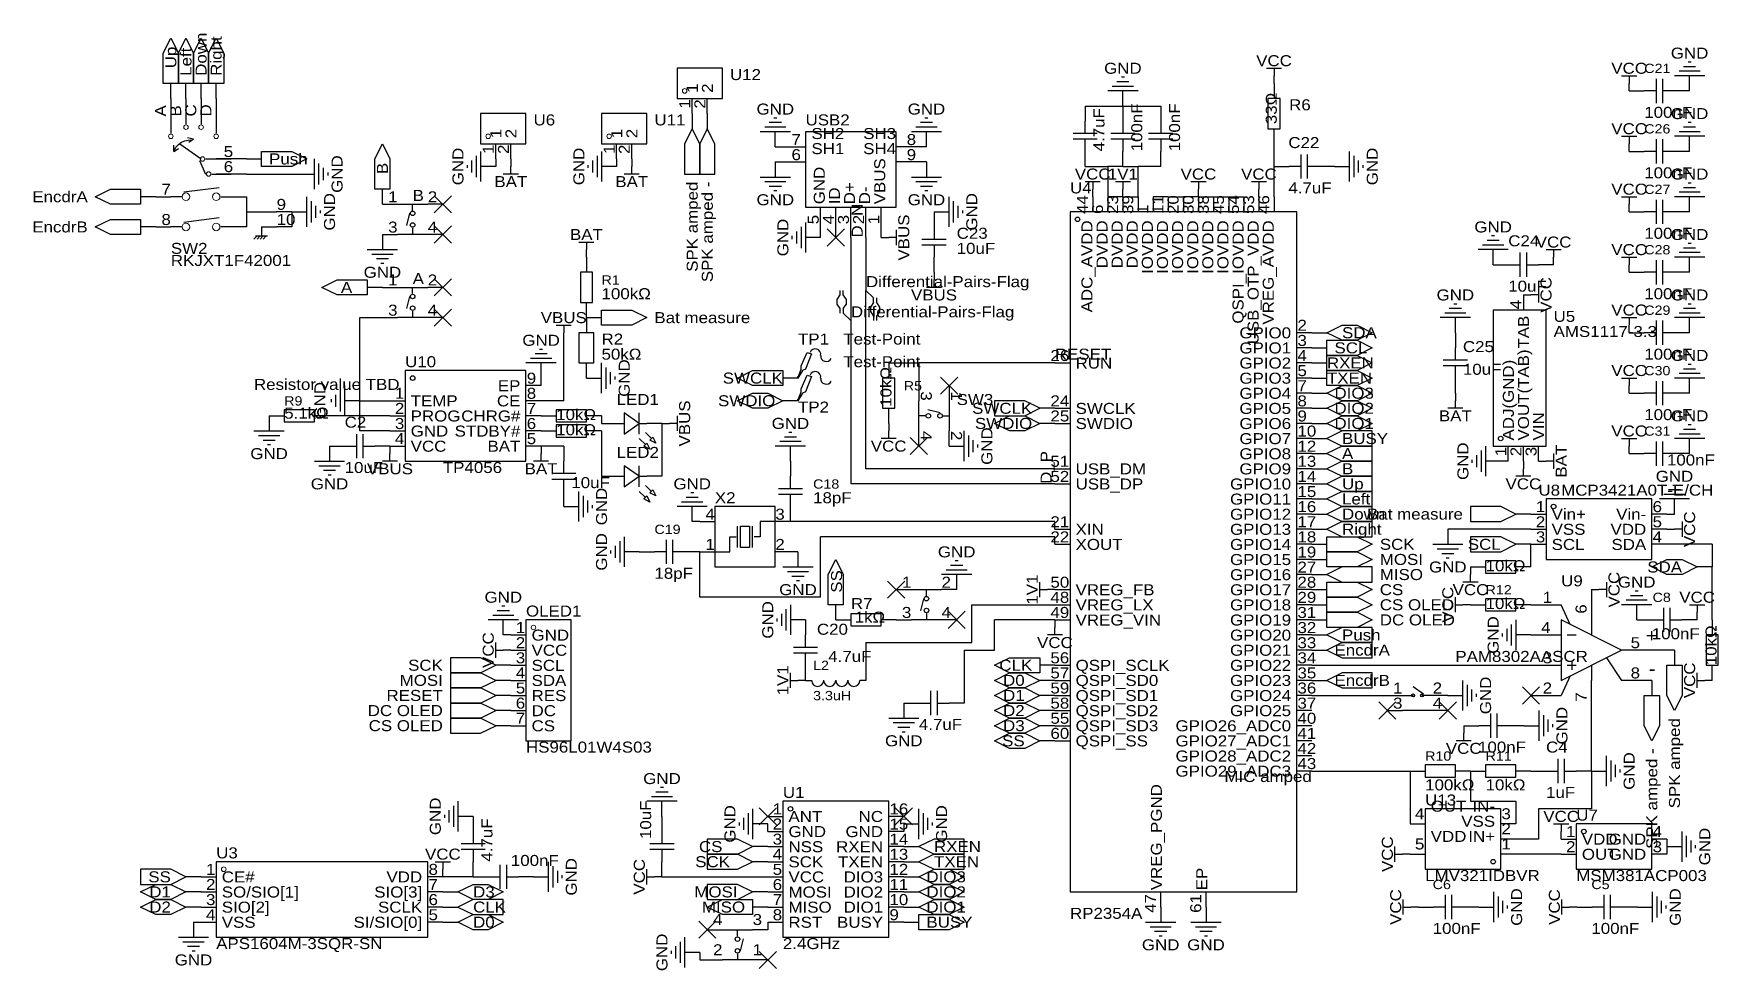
# Model space of a CAD drawing. Header units: millimetres. Extents: x 11 to 294, y 49 to 206.
import ezdxf
from ezdxf.enums import TextEntityAlignment as Align

# ---------------------------------------------------------------- set-up
doc = ezdxf.new("R2010")
doc.units = ezdxf.units.MM
doc.header["$MEASUREMENT"] = 0
doc.styles.get("Standard").update_dxf_attribs({"font": 'arial.ttf'})

msp = doc.modelspace()

# ---------------------------------------------------------------- texts
at = {"color": 1, "true_color": 0x000080, "width": 1.1}
for s, height, p in [('Up', 1.849, (34.29, 200.66)), ('Up', 1.849, (34.29, 200.66)), ('Left', 1.849, (36.83, 199.39)), ('Left', 1.849, (36.83, 199.39)), ('Down', 1.849, (39.37, 199.39)), ('Down', 1.849, (39.37, 199.39)), ('Right', 1.849, (41.91, 199.39)), ('Right', 1.849, (41.91, 199.39)), ('B', 1.85, (69.85, 182.88)), ('B', 1.85, (69.85, 182.88)), ('SS', 1.849, (146.18, 112.52)), ('SS', 1.849, (146.18, 112.52))]:
    msp.add_text(s, height=height, rotation=90, dxfattribs=at).set_placement(p, align=Align.MIDDLE_LEFT)
for s, p in [('GND', (289.56, 203.2)), ('GND', (289.56, 203.2)), ('GND', (194.31, 200.66)), ('GND', (194.31, 200.66)), ('VCC', (219.71, 201.93)), ('VCC', (219.71, 201.93)), ('VCC', (279.4, 200.66)), ('VCC', (279.4, 200.66)), ('GND', (135.89, 193.8)), ('GND', (135.89, 193.8)), ('GND', (161.29, 193.8)), ('GND', (161.29, 193.8)), ('GND', (289.56, 193.04)), ('GND', (289.56, 193.04)), ('VCC', (279.4, 190.5)), ('VCC', (279.4, 190.5)), ('BAT', (91.44, 181.61)), ('BAT', (91.44, 181.61)), ('BAT', (111.76, 181.61)), ('BAT', (111.76, 181.61)), ('VCC', (189.23, 182.88)), ('VCC', (189.23, 182.88)), ('1V1', (194.31, 182.88)), ('1V1', (194.31, 182.88)), ('VCC', (207.01, 182.88)), ('VCC', (207.01, 182.88)), ('VCC', (217.17, 182.88)), ('VCC', (217.17, 182.88)), ('VCC', (279.4, 180.34)), ('VCC', (279.4, 180.34)), ('GND', (289.56, 182.88)), ('GND', (289.56, 182.88)), ('GND', (135.89, 178.56)), ('GND', (135.89, 178.56)), ('GND', (161.29, 178.56)), ('GND', (161.29, 178.56)), ('BAT', (104.14, 172.72)), ('BAT', (104.14, 172.72)), ('GND', (256.54, 173.99)), ('GND', (256.54, 173.99)), ('GND', (289.56, 172.72)), ('GND', (289.56, 172.72)), ('VCC', (266.7, 171.45)), ('VCC', (266.7, 171.45)), ('VCC', (279.4, 170.18)), ('VCC', (279.4, 170.18)), ('GND', (69.85, 166.37)), ('GND', (69.85, 166.37)), ('VBUS', (162.56, 162.56)), ('VBUS', (162.56, 162.56)), ('GND', (250.19, 162.56)), ('GND', (250.19, 162.56)), ('GND', (289.56, 162.56)), ('GND', (289.56, 162.56)), ('VBUS', (100.33, 158.75)), ('VBUS', (100.33, 158.75)), ('VCC', (279.4, 160.02)), ('VCC', (279.4, 160.02)), ('GND', (96.52, 154.94)), ('GND', (96.52, 154.94)), ('GND', (289.56, 152.4)), ('GND', (289.56, 152.4)), ('VCC', (279.4, 149.86)), ('VCC', (279.4, 149.86)), ('GND', (138.43, 140.97)), ('GND', (138.43, 140.97)), ('BAT', (250.19, 142.24)), ('BAT', (250.19, 142.24)), ('GND', (289.56, 142.24)), ('GND', (289.56, 142.24)), ('VCC', (279.4, 139.7)), ('VCC', (279.4, 139.7)), ('GND', (50.8, 135.89)), ('GND', (50.8, 135.89)), ('VCC', (154.94, 137.16)), ('VCC', (154.94, 137.16)), ('VBUS', (71.12, 133.35)), ('VBUS', (71.12, 133.35)), ('BAT', (96.52, 133.35)), ('BAT', (96.52, 133.35)), ('GND', (60.96, 130.81)), ('GND', (60.96, 130.81)), ('GND', (121.92, 130.81)), ('GND', (121.92, 130.81)), ('VCC', (261.62, 130.81)), ('VCC', (261.62, 130.81)), ('GND', (287.02, 132.08)), ('GND', (287.02, 132.08)), ('GND', (166.37, 119.38)), ('GND', (166.37, 119.38)), ('GND', (248.92, 116.84)), ('GND', (248.92, 116.84)), ('GND', (139.7, 113.03)), ('GND', (139.7, 113.03)), ('VCC', (252.73, 113.03)), ('VCC', (252.73, 113.03)), ('GND', (280.67, 114.3)), ('GND', (280.67, 114.3)), ('GND', (90.17, 111.76)), ('GND', (90.17, 111.76)), ('VCC', (290.83, 111.76)), ('VCC', (290.83, 111.76)), ('VCC', (182.88, 104.14)), ('VCC', (182.88, 104.14)), ('GND', (157.48, 87.63)), ('GND', (157.48, 87.63)), ('VCC', (251.59, 86.36)), ('VCC', (251.59, 86.36)), ('GND', (116.84, 81.28)), ('GND', (116.84, 81.28)), ('VCC', (267.97, 74.93)), ('VCC', (267.97, 74.93)), ('VCC', (80.01, 68.58)), ('VCC', (80.01, 68.58)), ('GND', (200.66, 53.34)), ('GND', (200.66, 53.34)), ('GND', (208.28, 53.34)), ('GND', (208.28, 53.34)), ('GND', (38.1, 50.8)), ('GND', (38.1, 50.8))]:
    msp.add_text(s, height=1.849, dxfattribs=at).set_placement(p, align=Align.MIDDLE_CENTER)
for s, height, p in [('C21', 1.56, (281.94, 199.39)), ('U12', 1.849, (128.27, 198.12)), ('R6', 1.849, (222.25, 193.04)), ('U6', 1.849, (95.25, 190.5)), ('U11', 1.849, (115.57, 190.5)), ('USB2', 1.849, (140.97, 190.5)), ('100nF', 1.849, (281.94, 191.77)), ('C26', 1.56, (281.94, 189.23)), ('C22', 1.849, (222.12, 186.69)), ('U4', 1.849, (185.42, 179.07)), ('4.7uF', 1.849, (222.12, 179.07)), ('100nF', 1.849, (281.94, 181.61)), ('B', 1.85, (74.93, 177.8)), ('C27', 1.56, (281.94, 179.07)), ('C23', 1.849, (166.37, 171.45)), ('100nF', 1.849, (281.94, 171.45)), ('SW2', 1.849, (34.29, 168.91)), ('10uF', 1.849, (166.37, 168.91)), ('C24', 1.849, (259.08, 170.18)), ('C28', 1.56, (281.94, 168.91)), ('RKJXT1F42001', 1.8491, (34.29, 166.88)), ('A', 1.85, (74.93, 163.83)), ('R1', 1.56, (106.68, 163.83)), ('Differential-Pairs-Flag', 1.8491, (151.13, 163.32)), ('10uF', 1.849, (259.08, 162.56)), ('100kΩ', 1.849, (106.68, 161.29)), ('100nF', 1.849, (281.94, 161.29)), ('Differential-Pairs-Flag', 1.8491, (148.59, 158.24)), ('U5', 1.849, (266.7, 157.48)), ('C29', 1.56, (281.94, 158.75)), ('R2', 1.849, (106.68, 153.67)), ('TP1', 1.849, (139.7, 153.67)), ('Test-Point', 1.849, (147.32, 153.67)), ('AMS1117-3.3', 1.8491, (266.7, 154.94)), ('50kΩ', 1.849, (106.68, 151.13)), ('C25', 1.849, (251.46, 152.4)), ('100nF', 1.849, (281.94, 151.13)), ('U10', 1.849, (73.66, 149.86)), ('Test-Point', 1.849, (147.32, 149.86)), ('10uF', 1.849, (251.46, 148.59)), ('C30', 1.56, (281.94, 148.59)), ('R5', 1.56, (157.48, 146.05)), ('R9', 1.56, (53.34, 143.51)), ('LED1', 1.849, (109.22, 143.51)), ('TP2', 1.849, (139.7, 142.24)), ('SW3', 1.849, (166.37, 143.51)), ('5.1kΩ', 1.849, (53.34, 141.22)), ('C2', 1.849, (63.5, 139.7)), ('10kΩ', 1.849, (99.06, 140.97)), ('100nF', 1.849, (281.94, 140.97)), ('10kΩ', 1.849, (99.06, 138.43)), ('C31', 1.56, (281.94, 138.43)), ('LED2', 1.849, (109.22, 134.62)), ('10uF', 1.849, (63.5, 132.08)), ('TP4056', 1.849, (80.01, 132.08)), ('100nF', 1.849, (285.75, 133.35)), ('10uF', 1.849, (101.6, 129.54)), ('C18', 1.56, (142.24, 129.54)), ('U8', 1.849, (264.16, 128.27)), ('MCP3421A0T-E/CH', 1.8491, (267.97, 128.27)), ('X2', 1.849, (125.73, 127)), ('18pF', 1.849, (142.24, 127)), ('C19', 1.56, (115.57, 121.92)), ('18pF', 1.849, (115.57, 114.3)), ('10kΩ', 1.849, (255.27, 115.57)), ('R12', 1.56, (255.27, 111.76)), ('U9', 1.849, (267.97, 113.03)), ('R7', 1.849, (148.59, 109.22)), ('10kΩ', 1.849, (255.27, 109.22)), ('C8', 1.56, (283.34, 110.49)), ('OLED1', 1.849, (93.98, 107.95)), ('1kΩ', 1.849, (149.22, 106.93)), ('C20', 1.849, (142.88, 104.9)), ('100nF', 1.849, (283.21, 104.14)), ('4.7uF', 1.849, (144.78, 100.33)), ('PAM8302AASCR', 1.8491, (250.19, 100.33)), ('L2', 1.56, (142.24, 99.06)), ('3.3uH', 1.56, (142.24, 93.98)), ('4.7uF', 1.849, (160.02, 88.9)), ('HS96L01W4S03', 1.8491, (93.98, 85.09)), ('R10', 1.56, (245.11, 83.82)), ('100nF', 1.849, (254, 85.09)), ('R11', 1.56, (255.27, 83.82)), ('C4', 1.849, (265.43, 85.09)), ('U1', 1.849, (137.16, 77.47)), ('100kΩ', 1.849, (245.11, 78.74)), ('10kΩ', 1.849, (255.27, 78.74)), ('1uF', 1.849, (265.43, 77.47)), ('U13', 1.849, (245.11, 76.2)), ('U7', 1.849, (270.51, 73.66)), ('U3', 1.849, (41.91, 67.31)), ('100nF', 1.849, (91.44, 66.04)), ('LMV321IDBVR', 1.8491, (245.11, 63.5)), ('MSM381ACP003', 1.8491, (270.51, 63.5)), ('C6', 1.56, (246.38, 62.23)), ('C5', 1.56, (273.05, 62.23)), ('RP2354A', 1.849, (185.42, 57.15)), ('100nF', 1.849, (246.38, 54.61)), ('100nF', 1.849, (273.05, 54.61)), ('APS1604M-3SQR-SN', 1.8491, (41.91, 52.07)), ('2.4GHz', 1.849, (137.16, 52.07))]:
    msp.add_text(s, height=height, dxfattribs=at).set_placement(p, align=Align.BOTTOM_LEFT)
at = {"color": 1, "true_color": 0x000000, "width": 1.1}
for s, height, rotation, p in [('1', 1.85, 90, (123.42, 196.52)), ('2', 1.85, 90, (125.96, 196.52)), ('A', 1.85, 90, (34.04, 192.55)), ('B', 1.85, 90, (36.58, 192.55)), ('C', 1.85, 90, (39.12, 192.55)), ('D', 1.85, 90, (41.66, 192.55)), ('1', 1.85, 90, (90.4, 188.9)), ('2', 1.85, 90, (92.94, 188.9)), ('1', 1.85, 90, (110.72, 188.9)), ('2', 1.85, 90, (113.26, 188.9)), ('VBUS', 1.849, 90, (154.92, 177.8)), ('GND', 1.849, 90, (144.76, 177.8)), ('D+', 1.849, 90, (149.84, 177.8)), ('ID', 1.849, 90, (147.3, 177.8)), ('D-', 1.849, 90, (152.38, 177.8)), ('44', 1.849, 90, (188.98, 176.17)), ('23', 1.849, 90, (194.06, 176.17)), ('39', 1.849, 90, (196.6, 176.17)), ('11', 1.849, 90, (201.68, 176.17)), ('20', 1.849, 90, (204.22, 176.17)), ('30', 1.849, 90, (206.76, 176.17)), ('38', 1.849, 90, (209.3, 176.17)), ('45', 1.849, 90, (211.84, 176.17)), ('54', 1.849, 90, (214.38, 176.17)), ('53', 1.849, 90, (216.92, 176.17)), ('46', 1.849, 90, (219.46, 176.17)), ('6', 1.85, 90, (191.52, 176.17)), ('1', 1.85, 90, (199.14, 176.17)), ('4', 1.85, 90, (261.85, 160.15)), ('VOUT(TAB)', 1.849, 90, (263.12, 138.1)), ('ADJ(GND)', 1.849, 90, (260.58, 138.1)), ('VIN', 1.849, 90, (265.66, 138.1)), ('4', 1.85, 270, (159.79, 139.7)), ('2', 1.85, 270, (164.87, 139.7)), ('6', 1.85, 90, (272.8, 108.99)), ('VREG_PGND', 1.849, 90, (201.42, 62.51)), ('EP', 1.849, 90, (209.04, 62.51))]:
    msp.add_text(s, height=height, rotation=rotation, dxfattribs=at).set_placement(p, align=Align.BOTTOM_LEFT)
at = {"color": 1, "true_color": 0x000080, "width": 1.1}
for s, p in [('33Ω', (220.73, 191.26)), ('4.7uF', (191.77, 186.69)), ('100nF', (198.12, 186.69)), ('100nF', (204.47, 186.69)), ('10kΩ', (155.96, 143.76)), ('10kΩ', (294.64, 100.33)), ('10uF', (115.57, 71.12)), ('4.7uF', (88.9, 67.31))]:
    msp.add_text(s, height=1.849, rotation=90, dxfattribs=at).set_placement(p, align=Align.BOTTOM_LEFT)
at = {"color": 1, "true_color": 0x000000, "width": 1.1}
for s, height, rotation, p in [('1', 1.85, 90, (122.15, 195.45)), ('2', 1.85, 90, (124.69, 195.45)), ('1', 1.85, 90, (89.13, 187.83)), ('2', 1.85, 90, (91.67, 187.83)), ('1', 1.85, 90, (109.45, 187.83)), ('2', 1.85, 90, (111.99, 187.83)), ('5', 1.85, 90, (143.74, 176.02)), ('4', 1.85, 90, (146.28, 176.02)), ('3', 1.85, 90, (148.82, 176.02)), ('2', 1.85, 90, (151.36, 176.02)), ('1', 1.85, 90, (153.9, 176.02)), ('ADC_AVDD', 1.849, 90, (189.74, 175.1)), ('DVDD', 1.849, 90, (192.28, 175.1)), ('DVDD', 1.849, 90, (194.82, 175.1)), ('DVDD', 1.849, 90, (197.36, 175.1)), ('IOVDD', 1.849, 90, (199.9, 175.1)), ('IOVDD', 1.849, 90, (202.44, 175.1)), ('IOVDD', 1.849, 90, (204.98, 175.1)), ('IOVDD', 1.849, 90, (207.52, 175.1)), ('IOVDD', 1.849, 90, (210.06, 175.1)), ('IOVDD', 1.849, 90, (212.6, 175.1)), ('QSPI_IOVDD', 1.849, 90, (215.14, 175.1)), ('USB_OTP_VDD', 1.8491, 90, (217.68, 175.1)), ('VREG_AVDD', 1.849, 90, (220.22, 175.1)), ('TAB', 1.849, 90, (263.12, 159.08)), ('3', 1.85, 270, (159.79, 144.78)), ('1', 1.85, 270, (164.87, 144.78)), ('1', 1.85, 90, (259.31, 137.03)), ('2', 1.85, 90, (261.85, 137.03)), ('3', 1.85, 90, (264.39, 137.03)), ('7', 1.85, 90, (272.8, 95.78)), ('47', 1.849, 90, (200.41, 61.87)), ('61', 1.849, 90, (208.03, 61.87))]:
    msp.add_text(s, height=height, rotation=rotation, dxfattribs=at).set_placement(p, align=Align.BOTTOM_RIGHT)
for s, height, p in [('SH2', 1.849, (141.96, 188.21)), ('5', 1.85, (43.18, 185.19)), ('SH1', 1.849, (141.96, 185.67)), ('8', 1.85, (157.97, 187.2)), ('9', 1.85, (157.97, 184.66)), ('6', 1.85, (43.18, 182.65)), ('9', 1.85, (52.07, 176.3)), ('2', 1.85, (77.47, 177.57)), ('10', 1.849, (52.07, 173.76)), ('4', 1.85, (77.47, 172.49)), ('2', 1.85, (77.47, 163.6)), ('4', 1.85, (77.47, 158.52)), ('3', 1.85, (223.65, 153.44)), ('2', 1.85, (223.65, 155.98)), ('4', 1.85, (223.65, 150.9)), ('RUN', 1.849, (186.36, 149.63)), ('5', 1.85, (223.65, 148.36)), ('Resistor value TBD', 1.8491, (48.26, 146.05)), ('9', 1.85, (94.11, 147.09)), ('7', 1.85, (223.65, 145.82)), ('TEMP', 1.849, (74.6, 143.28)), ('8', 1.85, (94.11, 144.55)), ('7', 1.85, (94.11, 142.01)), ('SWCLK', 1.849, (186.36, 142.01)), ('8', 1.85, (223.65, 143.28)), ('PROG', 1.849, (74.6, 140.74)), ('6', 1.85, (94.11, 139.47)), ('SWDIO', 1.849, (186.36, 139.47)), ('9', 1.85, (223.65, 140.74)), ('GND', 1.849, (74.6, 138.2)), ('5', 1.85, (94.11, 136.93)), ('10', 1.849, (223.65, 138.2)), ('VCC', 1.849, (74.6, 135.66)), ('12', 1.849, (223.65, 135.66)), ('USB_DM', 1.849, (186.36, 131.85)), ('13', 1.849, (223.65, 133.12)), ('USB_DP', 1.849, (186.36, 129.31)), ('14', 1.849, (223.65, 130.58)), ('15', 1.849, (223.65, 128.04)), ('16', 1.849, (223.65, 125.5)), ('6', 1.85, (283.34, 125.5)), ('3', 1.85, (135.89, 124.23)), ('17', 1.849, (223.65, 122.96)), ('Vin+', 1.849, (266.37, 124.23)), ('5', 1.85, (283.34, 122.96)), ('XIN', 1.849, (186.36, 121.69)), ('18', 1.849, (223.65, 120.42)), ('VSS', 1.849, (266.37, 121.69)), ('4', 1.85, (283.34, 120.42)), ('2', 1.85, (135.89, 119.15)), ('XOUT', 1.849, (186.36, 119.15)), ('19', 1.849, (223.65, 117.88)), ('SCL', 1.849, (266.37, 119.15)), ('27', 1.849, (223.65, 115.34)), ('2', 1.85, (163.83, 112.8)), ('VREG_FB', 1.849, (186.36, 111.53)), ('28', 1.849, (223.65, 112.8)), ('VREG_LX', 1.849, (186.36, 108.99)), ('29', 1.849, (223.65, 110.26)), ('4', 1.85, (163.83, 107.72)), ('VREG_VIN', 1.849, (186.36, 106.45)), ('31', 1.849, (223.65, 107.72)), ('32', 1.849, (223.65, 105.18)), ('GND', 1.849, (94.92, 103.91)), ('33', 1.849, (223.65, 102.64)), ('5', 1.85, (279.65, 102.64)), ('+', 2.25, (282.19, 103.54)), ('VCC', 1.849, (94.92, 101.37)), ('34', 1.849, (223.65, 100.1)), ('SCL', 1.849, (94.92, 98.83)), ('QSPI_SCLK', 1.849, (186.36, 98.83)), ('35', 1.849, (223.65, 97.56)), ('8', 1.85, (279.65, 97.56)), ('-', 2.25, (282.7, 97.95)), ('SDA', 1.849, (94.92, 96.29)), ('QSPI_SD0', 1.849, (186.36, 96.29)), ('36', 1.849, (223.65, 95.02)), ('2', 1.85, (246.38, 95.02)), ('RES', 1.849, (94.92, 93.75)), ('DC', 1.849, (94.92, 91.21)), ('QSPI_SD1', 1.849, (186.36, 93.75)), ('QSPI_SD2', 1.849, (186.36, 91.21)), ('37', 1.849, (223.65, 92.48)), ('4', 1.85, (246.38, 92.48)), ('CS', 1.849, (94.92, 88.67)), ('QSPI_SD3', 1.849, (186.36, 88.67)), ('40', 1.849, (223.65, 89.94)), ('QSPI_SS', 1.849, (186.36, 86.13)), ('41', 1.849, (223.65, 87.4)), ('42', 1.849, (223.65, 84.86)), ('43', 1.849, (223.65, 82.32)), ('16', 1.849, (155.07, 74.7)), ('OUT', 1.849, (246.05, 75.16)), ('ANT', 1.849, (138.1, 73.43)), ('15', 1.849, (155.07, 72.16)), ('3', 1.85, (257.94, 73.89)), ('2', 1.85, (257.94, 71.35)), ('GND', 1.849, (138.1, 70.89)), ('14', 1.849, (155.07, 69.62)), ('VDD', 1.849, (246.05, 70.08)), ('1', 1.85, (257.94, 68.81)), ('VDD', 1.849, (271.45, 69.62)), ('4', 1.85, (283.34, 70.89)), ('SCK', 1.849, (138.1, 65.81)), ('NSS', 1.849, (138.1, 68.35)), ('13', 1.849, (155.07, 67.08)), ('OUT', 1.849, (271.45, 67.08)), ('3', 1.85, (283.34, 68.35)), ('CE#', 1.849, (42.85, 63.27)), ('8', 1.85, (77.6, 64.54)), ('VCC', 1.849, (138.1, 63.27)), ('12', 1.849, (155.07, 64.54)), ('SO/SIO[1]', 1.849, (42.85, 60.73)), ('7', 1.85, (77.6, 62)), ('MOSI', 1.849, (138.1, 60.73)), ('11', 1.849, (155.07, 62)), ('SIO[2]', 1.849, (42.85, 58.19)), ('6', 1.85, (77.6, 59.46)), ('MISO', 1.849, (138.1, 58.19)), ('10', 1.849, (155.07, 59.46)), ('VSS', 1.849, (42.85, 55.65)), ('5', 1.85, (77.6, 56.92)), ('3', 1.85, (132.08, 56.11)), ('RST', 1.849, (138.1, 55.65)), ('9', 1.85, (155.07, 56.92)), ('1', 1.85, (132.08, 51.03))]:
    msp.add_text(s, height=height, dxfattribs=at).set_placement(p, align=Align.BOTTOM_LEFT)
for s, height, p in [('SH3', 1.849, (156.19, 188.21)), ('7', 1.85, (140.19, 187.2)), ('6', 1.85, (140.19, 184.66)), ('SH4', 1.849, (156.19, 185.67)), ('7', 1.85, (34.29, 178.84)), ('1', 1.85, (72.39, 177.57)), ('8', 1.85, (34.29, 173.76)), ('3', 1.85, (72.39, 172.49)), ('1', 1.85, (72.39, 163.6)), ('3', 1.85, (72.39, 158.52)), ('GPIO0', 1.849, (222.58, 154.71)), ('26', 1.849, (185.29, 150.9)), ('GPIO1', 1.849, (222.58, 152.17)), ('GPIO2', 1.849, (222.58, 149.63)), ('EP', 1.849, (93.04, 145.82)), ('GPIO3', 1.849, (222.58, 147.09)), ('2', 1.85, (73.53, 142.01)), ('1', 1.85, (73.53, 144.55)), ('CE', 1.849, (93.04, 143.28)), ('24', 1.849, (185.29, 143.28)), ('GPIO4', 1.849, (222.58, 144.55)), ('GPIO5', 1.849, (222.58, 142.01)), ('3', 1.85, (73.53, 139.47)), ('CHRG#', 1.849, (93.04, 140.74)), ('25', 1.849, (185.29, 140.74)), ('GPIO6', 1.849, (222.58, 139.47)), ('4', 1.85, (73.53, 136.93)), ('STDBY#', 1.849, (93.04, 138.2)), ('GPIO7', 1.849, (222.58, 136.93)), ('BAT', 1.849, (93.04, 135.66)), ('GPIO8', 1.849, (222.58, 134.39)), ('51', 1.849, (185.29, 133.12)), ('GPIO9', 1.849, (222.58, 131.85)), ('52', 1.849, (185.29, 130.58)), ('GPIO10', 1.849, (222.58, 129.31)), ('GPIO11', 1.849, (222.58, 126.77)), ('1', 1.85, (265.3, 125.5)), ('4', 1.85, (125.73, 124.23)), ('21', 1.849, (185.29, 122.96)), ('GPIO12', 1.849, (222.58, 124.23)), ('2', 1.85, (265.3, 122.96)), ('Vin-', 1.849, (282.27, 124.23)), ('22', 1.849, (185.29, 120.42)), ('GPIO13', 1.849, (222.58, 121.69)), ('3', 1.85, (265.3, 120.42)), ('VDD', 1.849, (282.27, 121.69)), ('1', 1.85, (125.73, 119.15)), ('GPIO14', 1.849, (222.58, 119.15)), ('GPIO15', 1.849, (222.58, 116.61)), ('SDA', 1.849, (282.27, 119.15)), ('GPIO16', 1.849, (222.58, 114.07)), ('1', 1.85, (158.75, 112.8)), ('50', 1.849, (185.29, 112.8)), ('GPIO17', 1.849, (222.58, 111.53)), ('48', 1.849, (185.29, 110.26)), ('GPIO18', 1.849, (222.58, 108.99)), ('1', 1.85, (266.45, 110.26)), ('3', 1.85, (158.75, 107.72)), ('49', 1.849, (185.29, 107.72)), ('GPIO19', 1.849, (222.58, 106.45)), ('2', 1.85, (93.85, 102.64)), ('1', 1.85, (93.85, 105.18)), ('GPIO20', 1.849, (222.58, 103.91)), ('4', 1.85, (266.19, 105.18)), ('3', 1.85, (93.85, 100.1)), ('56', 1.849, (185.29, 100.1)), ('GPIO21', 1.849, (222.58, 101.37)), ('3', 1.85, (266.45, 100.1)), ('4', 1.85, (93.85, 97.56)), ('57', 1.849, (185.29, 97.56)), ('GPIO22', 1.849, (222.58, 98.83)), ('5', 1.85, (93.85, 95.02)), ('59', 1.849, (185.29, 95.02)), ('GPIO23', 1.849, (222.58, 96.29)), ('1', 1.85, (241.3, 95.02)), ('2', 1.85, (266.45, 95.02)), ('6', 1.85, (93.85, 92.48)), ('58', 1.849, (185.29, 92.48)), ('GPIO24', 1.849, (222.58, 93.75)), ('GPIO25', 1.849, (222.58, 91.21)), ('3', 1.85, (241.3, 92.48)), ('7', 1.85, (93.85, 89.94)), ('55', 1.849, (185.29, 89.94)), ('GPIO26_ADC0', 1.8491, (222.58, 88.67)), ('60', 1.849, (185.29, 87.4)), ('GPIO27_ADC1', 1.8491, (222.58, 86.13)), ('GPIO28_ADC2', 1.8491, (222.58, 83.59)), ('GPIO29_ADC3', 1.8491, (222.58, 81.05)), ('1', 1.85, (137.03, 74.7)), ('IN-', 1.849, (256.87, 75.16)), ('2', 1.85, (137.03, 72.16)), ('NC', 1.849, (154, 73.43)), ('4', 1.85, (244.98, 73.89)), ('VSS', 1.849, (256.87, 72.62)), ('3', 1.85, (137.03, 69.62)), ('GND', 1.849, (154, 70.89)), ('5', 1.85, (244.98, 68.81)), ('IN+', 1.849, (256.87, 70.08)), ('1', 1.85, (270.38, 70.89)), ('GND', 1.849, (282.27, 69.62)), ('4', 1.85, (137.03, 67.08)), ('RXEN', 1.849, (154, 68.35)), ('TXEN', 1.849, (154, 65.81)), ('2', 1.85, (270.38, 68.35)), ('GND', 1.849, (282.27, 67.08)), ('1', 1.85, (41.78, 64.54)), ('VDD', 1.849, (76.53, 63.27)), ('5', 1.85, (137.03, 64.54)), ('DIO3', 1.849, (154, 63.27)), ('2', 1.85, (41.78, 62)), ('SIO[3]', 1.849, (76.53, 60.73)), ('6', 1.85, (137.03, 62)), ('DIO2', 1.849, (154, 60.73)), ('3', 1.85, (41.78, 59.46)), ('SCLK', 1.849, (76.53, 58.19)), ('7', 1.85, (137.03, 59.46)), ('DIO1', 1.849, (154, 58.19)), ('4', 1.85, (41.78, 56.92)), ('SI/SIO[0]', 1.849, (76.53, 55.65)), ('4', 1.85, (127, 56.11)), ('8', 1.85, (137.03, 56.92)), ('BUSY', 1.849, (154, 55.65)), ('2', 1.85, (127, 51.03))]:
    msp.add_text(s, height=height, dxfattribs=at).set_placement(p, align=Align.BOTTOM_RIGHT)
at = {"color": 1, "true_color": 0x000080, "width": 1.1}
for s, p in [('GND', (82.55, 184.15)), ('GND', (82.55, 184.15)), ('GND', (102.87, 184.15)), ('GND', (102.87, 184.15)), ('GND', (236.22, 184.15)), ('GND', (236.22, 184.15)), ('GND', (62.23, 182.88)), ('GND', (62.23, 182.88)), ('GND', (60.96, 176.53)), ('GND', (60.96, 176.53)), ('GND', (168.91, 176.53)), ('GND', (168.91, 176.53)), ('VBUS', (157.48, 172.21)), ('VBUS', (157.48, 172.21)), ('GND', (137.16, 172.21)), ('GND', (137.16, 172.21)), ('VCC', (265.43, 162.56)), ('VCC', (265.43, 162.56)), ('GND', (110.49, 148.59)), ('GND', (110.49, 148.59)), ('VBUS', (120.65, 140.97)), ('VBUS', (120.65, 140.97)), ('GND', (171.45, 137.16)), ('GND', (171.45, 137.16)), ('GND', (251.46, 134.62)), ('GND', (251.46, 134.62)), ('BAT', (267.97, 134.62)), ('BAT', (267.97, 134.62)), ('GND', (106.68, 127)), ('GND', (106.68, 127)), ('VCC', (289.56, 123.19)), ('VCC', (289.56, 123.19)), ('GND', (106.68, 119.38)), ('GND', (106.68, 119.38)), ('1V1', (179.07, 113.03)), ('1V1', (179.07, 113.03)), ('VCC', (248.92, 110.49)), ('VCC', (248.92, 110.49)), ('VCC', (276.86, 113.03)), ('VCC', (276.86, 113.03)), ('GND', (134.62, 107.95)), ('GND', (134.62, 107.95)), ('GND', (256.54, 105.41)), ('GND', (256.54, 105.41)), ('VCC', (87.63, 102.87)), ('VCC', (87.63, 102.87)), ('1V1', (137.16, 97.79)), ('1V1', (137.16, 97.79)), ('VCC', (289.56, 97.79)), ('VCC', (289.56, 97.79)), ('GND', (255.27, 95.25)), ('GND', (255.27, 95.25)), ('GND', (268.1, 90.17)), ('GND', (268.1, 90.17)), ('GND', (279.4, 82.55)), ('GND', (279.4, 82.55)), ('GND', (78.74, 74.93)), ('GND', (78.74, 74.93)), ('GND', (128.27, 73.66)), ('GND', (128.27, 73.66)), ('GND', (163.83, 73.66)), ('GND', (163.83, 73.66)), ('VCC', (238.76, 68.58)), ('VCC', (238.76, 68.58)), ('GND', (292.1, 69.85)), ('GND', (292.1, 69.85)), ('GND', (101.6, 64.77)), ('GND', (101.6, 64.77)), ('VCC', (113.03, 64.77)), ('VCC', (113.03, 64.77)), ('VCC', (240.16, 59.69)), ('VCC', (240.16, 59.69)), ('GND', (260.48, 59.69)), ('GND', (260.48, 59.69)), ('VCC', (266.83, 59.69)), ('VCC', (266.83, 59.69)), ('GND', (287.15, 59.69)), ('GND', (287.15, 59.69)), ('GND', (116.84, 52.07)), ('GND', (116.84, 52.07))]:
    msp.add_text(s, height=1.849, rotation=90, dxfattribs=at).set_placement(p, align=Align.MIDDLE_CENTER)
for s, height, p in [('Push', 1.849, (50.8, 185.42)), ('Push', 1.849, (50.8, 185.42)), ('Bat measure', 1.8491, (115.57, 158.75)), ('Bat measure', 1.8491, (115.57, 158.75)), ('SDA', 1.849, (231.14, 156.21)), ('SDA', 1.849, (231.14, 156.21)), ('SCL', 1.849, (229.87, 153.67)), ('SCL', 1.849, (229.87, 153.67)), ('RXEN', 1.849, (228.6, 151.13)), ('RXEN', 1.849, (228.6, 151.13)), ('TXEN', 1.849, (228.6, 148.59)), ('TXEN', 1.849, (228.6, 148.59)), ('DIO3', 1.849, (229.87, 146.05)), ('DIO3', 1.849, (229.87, 146.05)), ('DIO2', 1.849, (229.87, 143.51)), ('DIO2', 1.849, (229.87, 143.51)), ('DIO1', 1.849, (229.87, 140.97)), ('DIO1', 1.849, (229.87, 140.97)), ('BUSY', 1.849, (231.14, 138.43)), ('BUSY', 1.849, (231.14, 138.43)), ('A', 1.85, (231.14, 135.89)), ('A', 1.85, (231.14, 135.89)), ('B', 1.85, (231.14, 133.35)), ('B', 1.85, (231.14, 133.35)), ('Up', 1.849, (231.14, 130.81)), ('Up', 1.849, (231.14, 130.81)), ('Left', 1.849, (231.14, 128.27)), ('Left', 1.849, (231.14, 128.27)), ('Down', 1.849, (231.14, 125.73)), ('Down', 1.849, (231.14, 125.73)), ('Right', 1.849, (231.14, 123.19)), ('Right', 1.849, (231.14, 123.19)), ('SCK', 1.849, (237.49, 120.65)), ('SCK', 1.849, (237.49, 120.65)), ('MOSI', 1.849, (237.49, 118.11)), ('MOSI', 1.849, (237.49, 118.11)), ('MISO', 1.849, (237.49, 115.57)), ('MISO', 1.849, (237.49, 115.57)), ('CS', 1.849, (237.49, 113.03)), ('CS', 1.849, (237.49, 113.03)), ('CS OLED', 1.849, (237.49, 110.49)), ('CS OLED', 1.849, (237.49, 110.49)), ('DC OLED', 1.849, (237.49, 107.95)), ('DC OLED', 1.849, (237.49, 107.95)), ('Push', 1.849, (231.14, 105.41)), ('Push', 1.849, (231.14, 105.41)), ('EncdrA', 1.849, (229.87, 102.87)), ('EncdrA', 1.849, (229.87, 102.87)), ('EncdrB', 1.849, (229.87, 97.79)), ('EncdrB', 1.849, (229.87, 97.79)), ('TXEN', 1.849, (162.56, 67.31)), ('TXEN', 1.849, (162.56, 67.31)), ('RXEN', 1.849, (162.56, 69.85)), ('RXEN', 1.849, (162.56, 69.85)), ('DIO3', 1.849, (161.29, 64.77)), ('DIO3', 1.849, (161.29, 64.77)), ('D3', 1.849, (85.09, 62.23)), ('D3', 1.849, (85.09, 62.23)), ('DIO2', 1.849, (161.29, 62.23)), ('DIO2', 1.849, (161.29, 62.23)), ('CLK', 1.849, (85.09, 59.69)), ('CLK', 1.849, (85.09, 59.69)), ('DIO1', 1.849, (161.29, 59.69)), ('DIO1', 1.849, (161.29, 59.69)), ('D0', 1.849, (85.09, 57.15)), ('D0', 1.849, (85.09, 57.15)), ('BUSY', 1.849, (161.29, 57.15)), ('BUSY', 1.849, (161.29, 57.15))]:
    msp.add_text(s, height=height, dxfattribs=at).set_placement(p, align=Align.MIDDLE_LEFT)
for s, height, p in [('SPK amped', 1.849, (121.92, 181.61)), ('SPK amped', 1.849, (121.92, 181.61)), ('SPK amped -', 1.8491, (124.46, 181.61)), ('SPK amped -', 1.8491, (124.46, 181.61)), ('SPK amped', 1.849, (287.02, 91.44)), ('SPK amped', 1.849, (287.02, 91.44)), ('SPK amped -', 1.8491, (283.21, 86.36)), ('SPK amped -', 1.8491, (283.21, 86.36))]:
    msp.add_text(s, height=height, rotation=90, dxfattribs=at).set_placement(p, align=Align.MIDDLE_RIGHT)
for s, height, p in [('EncdrA', 1.849, (20.32, 179.07)), ('EncdrA', 1.849, (20.32, 179.07)), ('EncdrB', 1.849, (20.32, 173.99)), ('EncdrB', 1.849, (20.32, 173.99)), ('A', 1.85, (64.77, 163.83)), ('A', 1.85, (64.77, 163.83)), ('SWCLK', 1.849, (137.16, 148.59)), ('SWCLK', 1.849, (137.16, 148.59)), ('SWDIO', 1.849, (135.89, 144.78)), ('SWDIO', 1.849, (135.89, 144.78)), ('SWCLK', 1.849, (179.07, 143.51)), ('SWCLK', 1.849, (179.07, 143.51)), ('SWDIO', 1.849, (179.07, 140.97)), ('SWDIO', 1.849, (179.07, 140.97)), ('Bat measure', 1.8491, (251.46, 125.73)), ('Bat measure', 1.8491, (251.46, 125.73)), ('SCL', 1.849, (257.81, 120.65)), ('SCL', 1.849, (257.81, 120.65)), ('SDA', 1.849, (288.29, 116.84)), ('SDA', 1.849, (288.29, 116.84)), ('SCK', 1.849, (80.01, 100.33)), ('SCK', 1.849, (80.01, 100.33)), ('CLK', 1.849, (179.07, 100.33)), ('CLK', 1.849, (179.07, 100.33)), ('MOSI', 1.849, (80.01, 97.79)), ('MOSI', 1.849, (80.01, 97.79)), ('D0', 1.849, (177.8, 97.79)), ('D0', 1.849, (177.8, 97.79)), ('DC OLED', 1.849, (80.01, 92.71)), ('DC OLED', 1.849, (80.01, 92.71)), ('RESET', 1.849, (80.01, 95.25)), ('RESET', 1.849, (80.01, 95.25)), ('D1', 1.849, (177.8, 95.25)), ('D1', 1.849, (177.8, 95.25)), ('D2', 1.849, (177.8, 92.71)), ('D2', 1.849, (177.8, 92.71)), ('CS OLED', 1.849, (80.01, 90.17)), ('CS OLED', 1.849, (80.01, 90.17)), ('D3', 1.849, (177.8, 90.17)), ('D3', 1.849, (177.8, 90.17)), ('SS', 1.849, (177.8, 87.63)), ('SS', 1.849, (177.8, 87.63)), ('CS', 1.849, (127, 69.85)), ('CS', 1.849, (127, 69.85)), ('SCK', 1.849, (128.27, 67.31)), ('SCK', 1.849, (128.27, 67.31)), ('SS', 1.849, (34.29, 64.77)), ('SS', 1.849, (34.29, 64.77)), ('D1', 1.849, (34.29, 62.23)), ('D1', 1.849, (34.29, 62.23)), ('MOSI', 1.849, (129.54, 62.23)), ('MOSI', 1.849, (129.54, 62.23)), ('D2', 1.849, (34.29, 59.69)), ('D2', 1.849, (34.29, 59.69)), ('MISO', 1.849, (130.81, 59.69)), ('MISO', 1.849, (130.81, 59.69))]:
    msp.add_text(s, height=height, dxfattribs=at).set_placement(p, align=Align.MIDDLE_RIGHT)
at = {"color": 1, "true_color": 0x0000ff, "width": 1.1}
for s, p in [('D_N', (151.13, 172.21)), ('D_P', (182.88, 130.81))]:
    msp.add_text(s, height=1.849, rotation=90, dxfattribs=at).set_placement(p, align=Align.BOTTOM_LEFT)
msp.add_text('RESET', height=1.849, dxfattribs=at).set_placement((182.88, 151.13), align=Align.BOTTOM_LEFT)
at = {"color": 1, "true_color": 0x000080, "width": 1.1}
msp.add_text('GND', height=1.849, rotation=90, dxfattribs=at).set_placement((58.42, 144.78), align=Align.TOP_CENTER)
msp.add_text('GND', height=1.849, rotation=90, dxfattribs=at).set_placement((58.42, 144.78), align=Align.TOP_CENTER)
at = {"color": 1, "true_color": 0x0000ff, "width": 1.1}
msp.add_text('MIC amped', height=1.849, dxfattribs=at).set_placement((226.06, 82.55), align=Align.TOP_RIGHT)

# ---------------------------------------------------------------- linework, layer by layer
at = {"color": 1, "true_color": 0xa00000}
for points in [[(33.02, 198.12), (33.02, 203.2), (34.29, 205.74), (35.56, 203.2), (35.56, 198.12)], [(35.56, 198.12), (35.56, 203.2), (36.83, 205.74), (38.1, 203.2), (38.1, 198.12)], [(38.1, 198.12), (38.1, 203.2), (39.37, 205.74), (40.64, 203.2), (40.64, 198.12)], [(40.64, 198.12), (40.64, 203.2), (41.91, 205.74), (43.18, 203.2), (43.18, 198.12)], [(119.38, 195.58), (127, 195.58), (127, 200.66), (119.38, 200.66)], [(220.73, 195.58), (218.69, 195.58), (218.69, 190.5), (220.73, 190.5)], [(86.36, 187.96), (93.98, 187.96), (93.98, 193.04), (86.36, 193.04)], [(106.68, 187.96), (114.3, 187.96), (114.3, 193.04), (106.68, 193.04)], [(121.92, 190.5), (120.65, 187.96), (120.65, 182.88), (123.19, 182.88), (123.19, 187.96)], [(124.46, 190.5), (123.19, 187.96), (123.19, 182.88), (125.73, 182.88), (125.73, 187.96)], [(140.97, 177.29), (156.21, 177.29), (156.21, 189.99), (140.97, 189.99)], [(68.58, 180.34), (68.58, 185.42), (69.85, 187.96), (71.12, 185.42), (71.12, 180.34)], [(49.53, 186.69), (54.61, 186.69), (57.15, 185.42), (54.61, 184.15), (49.53, 184.15)], [(29.21, 177.8), (24.13, 177.8), (21.59, 179.07), (24.13, 180.34), (29.21, 180.34)], [(185.42, 176.53), (185.42, 62.23), (223.52, 62.23), (223.52, 176.53)], [(29.21, 172.72), (24.13, 172.72), (21.59, 173.99), (24.13, 175.26), (29.21, 175.26)], [(67.31, 162.56), (62.23, 162.56), (59.69, 163.83), (62.23, 165.1), (67.31, 165.1)], [(103.12, 161.29), (105.16, 161.29), (105.16, 166.37), (103.12, 166.37)], [(106.68, 160.02), (111.76, 160.02), (114.3, 158.75), (111.76, 157.48), (106.68, 157.48)], [(256.54, 137.16), (265.43, 137.16), (265.43, 160.02), (256.54, 160.02)], [(102.87, 151.13), (105.41, 151.13), (105.41, 156.21), (102.87, 156.21)], [(228.6, 156.21), (231.14, 157.48), (233.68, 157.48), (236.22, 156.21), (233.68, 154.94), (231.14, 154.94)], [(139.7, 148.59), (140.21, 150.11), (140.21, 150.62), (141.22, 152.91), (141.99, 152.65), (140.97, 150.11), (140.46, 149.86)], [(228.6, 154.94), (233.68, 154.94), (236.22, 153.67), (233.68, 152.4), (228.6, 152.4)], [(228.6, 152.4), (233.68, 152.4), (236.22, 151.13), (233.68, 149.86), (228.6, 149.86)], [(73.66, 149.86), (73.66, 134.62), (93.98, 134.62), (93.98, 149.86)], [(137.16, 147.32), (132.08, 147.32), (129.54, 148.59), (132.08, 149.86), (137.16, 149.86)], [(139.7, 144.78), (140.21, 146.3), (140.21, 146.81), (141.22, 149.1), (141.99, 148.84), (140.97, 146.3), (140.46, 146.05)], [(153.92, 143.51), (155.96, 143.51), (155.96, 148.59), (153.92, 148.59)], [(228.6, 149.86), (233.68, 149.86), (236.22, 148.59), (233.68, 147.32), (228.6, 147.32)], [(228.6, 146.05), (231.14, 147.32), (233.68, 147.32), (236.22, 146.05), (233.68, 144.78), (231.14, 144.78)], [(137.16, 144.78), (134.62, 143.51), (132.08, 143.51), (129.54, 144.78), (132.08, 146.05), (134.62, 146.05)], [(180.34, 143.51), (177.8, 144.78), (172.72, 144.78), (172.72, 142.24), (177.8, 142.24)], [(228.6, 143.51), (231.14, 144.78), (233.68, 144.78), (236.22, 143.51), (233.68, 142.24), (231.14, 142.24)], [(53.34, 143.26), (53.34, 141.22), (58.42, 141.22), (58.42, 143.26)], [(104.14, 141.22), (104.14, 143.26), (99.06, 143.26), (99.06, 141.22)], [(110.49, 139.19), (113.03, 140.97), (110.49, 142.75)], [(180.34, 140.97), (177.8, 139.7), (175.26, 139.7), (172.72, 140.97), (175.26, 142.24), (177.8, 142.24)], [(228.6, 140.97), (231.14, 142.24), (233.68, 142.24), (236.22, 140.97), (233.68, 139.7), (231.14, 139.7)], [(104.14, 138.68), (104.14, 140.72), (99.06, 140.72), (99.06, 138.68)], [(228.6, 138.43), (231.14, 137.16), (236.22, 137.16), (236.22, 139.7), (231.14, 139.7)], [(114.81, 136.65), (113.79, 137.16), (114.3, 137.67)], [(115.82, 137.67), (114.81, 138.18), (115.32, 138.68)], [(228.6, 135.89), (231.14, 134.62), (236.22, 134.62), (236.22, 137.16), (231.14, 137.16)], [(110.49, 130.3), (113.03, 132.08), (110.49, 133.86)], [(228.6, 133.35), (231.14, 132.08), (236.22, 132.08), (236.22, 134.62), (231.14, 134.62)], [(228.6, 130.81), (231.14, 129.54), (236.22, 129.54), (236.22, 132.08), (231.14, 132.08)], [(114.81, 127.76), (113.79, 128.27), (114.3, 128.78)], [(115.82, 128.78), (114.81, 129.29), (115.32, 129.79)], [(228.6, 128.27), (231.14, 127), (236.22, 127), (236.22, 129.54), (231.14, 129.54)], [(265.43, 128.27), (265.43, 118.11), (283.21, 118.11), (283.21, 128.27)], [(125.73, 127), (125.73, 116.84), (135.89, 116.84), (135.89, 127)], [(228.6, 125.73), (231.14, 124.46), (236.22, 124.46), (236.22, 127), (231.14, 127)], [(260.35, 125.73), (257.81, 127), (252.73, 127), (252.73, 124.46), (257.81, 124.46)], [(131.57, 123.7), (131.57, 120.14), (130.05, 120.14), (130.05, 123.7)], [(228.6, 123.19), (231.14, 121.92), (236.22, 121.92), (236.22, 124.46), (231.14, 124.46)], [(228.6, 121.92), (233.68, 121.92), (236.22, 120.65), (233.68, 119.38), (228.6, 119.38)], [(260.35, 120.65), (257.81, 121.92), (252.73, 121.92), (252.73, 119.38), (257.81, 119.38)], [(228.6, 119.38), (233.68, 119.38), (236.22, 118.11), (233.68, 116.84), (228.6, 116.84)], [(144.78, 110.49), (144.78, 115.57), (146.05, 118.11), (147.32, 115.57), (147.32, 110.49)], [(228.6, 115.57), (231.14, 114.3), (236.22, 114.3), (236.22, 116.84), (231.14, 116.84)], [(255.27, 117.86), (255.27, 115.82), (260.35, 115.82), (260.35, 117.86)], [(290.83, 116.84), (288.29, 115.57), (285.75, 115.57), (283.21, 116.84), (285.75, 118.11), (288.29, 118.11)], [(228.6, 114.3), (233.68, 114.3), (236.22, 113.03), (233.68, 111.76), (228.6, 111.76)], [(228.6, 111.76), (233.68, 111.76), (236.22, 110.49), (233.68, 109.22), (228.6, 109.22)], [(255.27, 111.51), (255.27, 109.47), (260.35, 109.47), (260.35, 111.51)], [(93.98, 107.95), (93.98, 87.63), (101.6, 87.63), (101.6, 107.95)], [(148.59, 108.97), (148.59, 106.93), (153.67, 106.93), (153.67, 108.97)], [(228.6, 109.22), (233.68, 109.22), (236.22, 107.95), (233.68, 106.68), (228.6, 106.68)], [(267.97, 97.79), (278.13, 102.87), (267.97, 107.95)], [(228.6, 105.41), (231.14, 104.14), (236.22, 104.14), (236.22, 106.68), (231.14, 106.68)], [(292.35, 100.33), (294.39, 100.33), (294.39, 105.41), (292.35, 105.41)], [(228.6, 102.87), (231.14, 101.6), (236.22, 101.6), (236.22, 104.14), (231.14, 104.14)], [(88.9, 100.33), (86.36, 101.6), (81.28, 101.6), (81.28, 99.06), (86.36, 99.06)], [(180.34, 99.06), (175.26, 99.06), (172.72, 100.33), (175.26, 101.6), (180.34, 101.6)], [(288.29, 100.33), (288.29, 95.25), (287.02, 92.71), (285.75, 95.25), (285.75, 100.33)], [(88.9, 97.79), (86.36, 99.06), (81.28, 99.06), (81.28, 96.52), (86.36, 96.52)], [(88.9, 95.25), (86.36, 96.52), (81.28, 96.52), (81.28, 93.98), (86.36, 93.98)], [(180.34, 97.79), (177.8, 96.52), (175.26, 96.52), (172.72, 97.79), (175.26, 99.06), (177.8, 99.06)], [(180.34, 95.25), (177.8, 93.98), (175.26, 93.98), (172.72, 95.25), (175.26, 96.52), (177.8, 96.52)], [(228.6, 97.79), (231.14, 96.52), (236.22, 96.52), (236.22, 99.06), (231.14, 99.06)], [(88.9, 92.71), (86.36, 93.98), (81.28, 93.98), (81.28, 91.44), (86.36, 91.44)], [(180.34, 92.71), (177.8, 91.44), (175.26, 91.44), (172.72, 92.71), (175.26, 93.98), (177.8, 93.98)], [(284.48, 95.25), (284.48, 90.17), (283.21, 87.63), (281.94, 90.17), (281.94, 95.25)], [(88.9, 90.17), (86.36, 91.44), (81.28, 91.44), (81.28, 88.9), (86.36, 88.9)], [(180.34, 90.17), (177.8, 88.9), (175.26, 88.9), (172.72, 90.17), (175.26, 91.44), (177.8, 91.44)], [(180.34, 87.63), (177.8, 86.36), (175.26, 86.36), (172.72, 87.63), (175.26, 88.9), (177.8, 88.9)], [(245.11, 83.57), (245.11, 81.53), (250.19, 81.53), (250.19, 83.57)], [(255.27, 83.57), (255.27, 81.53), (260.35, 81.53), (260.35, 83.57)], [(137.16, 77.47), (137.16, 54.61), (154.94, 54.61), (154.94, 77.47)], [(257.81, 66.04), (257.81, 76.2), (245.11, 76.2), (245.11, 66.04)], [(270.51, 73.66), (270.51, 66.04), (283.21, 66.04), (283.21, 73.66)], [(132.08, 69.85), (129.54, 71.12), (124.46, 71.12), (124.46, 68.58), (129.54, 68.58)], [(160.02, 69.85), (162.56, 68.58), (167.64, 68.58), (167.64, 71.12), (162.56, 71.12)], [(132.08, 67.31), (129.54, 68.58), (124.46, 68.58), (124.46, 66.04), (129.54, 66.04)], [(160.02, 67.31), (162.56, 66.04), (167.64, 66.04), (167.64, 68.58), (162.56, 68.58)], [(36.83, 64.77), (34.29, 66.04), (29.21, 66.04), (29.21, 63.5), (34.29, 63.5)], [(41.91, 67.31), (41.91, 54.61), (77.47, 54.61), (77.47, 67.31)], [(160.02, 64.77), (162.56, 66.04), (165.1, 66.04), (167.64, 64.77), (165.1, 63.5), (162.56, 63.5)], [(36.83, 62.23), (34.29, 60.96), (31.75, 60.96), (29.21, 62.23), (31.75, 63.5), (34.29, 63.5)], [(82.55, 62.23), (85.09, 63.5), (87.63, 63.5), (90.17, 62.23), (87.63, 60.96), (85.09, 60.96)], [(132.08, 62.23), (129.54, 63.5), (124.46, 63.5), (124.46, 60.96), (129.54, 60.96)], [(160.02, 62.23), (162.56, 63.5), (165.1, 63.5), (167.64, 62.23), (165.1, 60.96), (162.56, 60.96)], [(36.83, 59.69), (34.29, 58.42), (31.75, 58.42), (29.21, 59.69), (31.75, 60.96), (34.29, 60.96)], [(82.55, 59.69), (85.09, 58.42), (90.17, 58.42), (90.17, 60.96), (85.09, 60.96)], [(132.08, 58.42), (127, 58.42), (124.46, 59.69), (127, 60.96), (132.08, 60.96)], [(160.02, 59.69), (162.56, 60.96), (165.1, 60.96), (167.64, 59.69), (165.1, 58.42), (162.56, 58.42)], [(82.55, 57.15), (85.09, 58.42), (87.63, 58.42), (90.17, 57.15), (87.63, 55.88), (85.09, 55.88)], [(160.02, 58.42), (165.1, 58.42), (167.64, 57.15), (165.1, 55.88), (160.02, 55.88)]]:
    msp.add_lwpolyline(points, close=True, dxfattribs=at)
for points in [[(289.81, 201.68), (289.31, 201.68)], [(195.33, 198.37), (193.29, 198.37)], [(194.56, 199.14), (194.06, 199.14)], [(218.44, 200.66), (220.98, 200.66)], [(219.71, 200.66), (219.71, 199.39)], [(278.13, 199.39), (280.67, 199.39)], [(279.4, 199.39), (279.4, 198.12)], [(283.97, 194.82), (283.97, 198.88)], [(284.99, 198.88), (284.99, 194.82)], [(292.1, 199.39), (287.02, 199.39)], [(291.34, 200.15), (287.78, 200.15)], [(290.58, 200.91), (288.54, 200.91)], [(196.85, 196.85), (191.77, 196.85)], [(196.09, 197.61), (192.53, 197.61)], [(283.97, 196.85), (281.94, 196.85)], [(287.02, 196.85), (284.99, 196.85)], [(34.29, 193.04), (34.29, 189.74)], [(36.83, 193.04), (36.83, 191.26)], [(39.37, 193.04), (39.37, 191.26)], [(41.91, 193.04), (41.91, 189.74)], [(138.43, 189.99), (133.35, 189.99)], [(137.67, 190.75), (134.11, 190.75)], [(136.91, 191.52), (134.87, 191.52)], [(136.14, 192.28), (135.64, 192.28)], [(163.83, 189.99), (158.75, 189.99)], [(163.07, 190.75), (159.51, 190.75)], [(162.31, 191.52), (160.27, 191.52)], [(161.54, 192.28), (161.04, 192.28)], [(185.93, 189.74), (189.99, 189.74)], [(187.96, 189.74), (187.96, 191.77)], [(192.28, 189.74), (196.34, 189.74)], [(194.31, 191.77), (194.31, 189.74)], [(198.63, 189.74), (202.69, 189.74)], [(200.66, 191.77), (200.66, 189.74)], [(291.34, 189.99), (287.78, 189.99)], [(290.58, 190.75), (288.54, 190.75)], [(289.81, 191.52), (289.31, 191.52)], [(34.8, 186.69), (34.8, 187.71)], [(34.8, 186.69), (35.56, 187.2)], [(34.83, 186.8), (35.14, 187.39), (35.58, 187.87), (36.1, 188.23), (36.65, 188.47), (37.21, 188.6), (37.78, 188.64)], [(35.81, 187.96), (39.37, 185.42)], [(38.1, 188.72), (37.08, 188.98)], [(38.1, 188.72), (37.34, 188.21)], [(189.99, 188.72), (185.93, 188.72)], [(187.96, 186.69), (187.96, 188.72)], [(196.34, 188.72), (192.28, 188.72)], [(194.31, 188.72), (194.31, 186.69)], [(202.69, 188.72), (198.63, 188.72)], [(200.66, 188.72), (200.66, 186.69)], [(278.13, 189.23), (280.67, 189.23)], [(279.4, 189.23), (279.4, 187.96)], [(283.97, 184.66), (283.97, 188.72)], [(284.99, 188.72), (284.99, 184.66)], [(292.1, 189.23), (287.02, 189.23)], [(39.12, 185.17), (40.13, 182.88)], [(40.13, 185.42), (44.45, 185.42)], [(58.42, 180.34), (58.42, 185.42)], [(59.18, 181.1), (59.18, 184.66)], [(84.07, 184.4), (84.07, 183.9)], [(84.84, 185.17), (84.84, 183.13)], [(85.6, 185.93), (85.6, 182.37)], [(86.36, 186.69), (86.36, 181.61)], [(91.44, 182.88), (91.44, 184.15)], [(104.39, 184.4), (104.39, 183.9)], [(105.16, 185.17), (105.16, 183.13)], [(105.92, 185.93), (105.92, 182.37)], [(106.68, 186.69), (106.68, 181.61)], [(111.76, 182.88), (111.76, 184.15)], [(224.28, 184.15), (222.25, 184.15)], [(224.28, 182.12), (224.28, 186.18)], [(225.3, 186.18), (225.3, 182.12)], [(227.33, 184.15), (225.3, 184.15)], [(232.41, 181.61), (232.41, 186.69)], [(233.17, 182.37), (233.17, 185.93)], [(233.93, 183.13), (233.93, 185.17)], [(234.7, 183.9), (234.7, 184.4)], [(283.97, 186.69), (281.94, 186.69)], [(287.02, 186.69), (284.99, 186.69)], [(41.15, 182.88), (44.45, 182.88)], [(59.94, 181.86), (59.94, 183.9)], [(60.71, 182.63), (60.71, 183.13)], [(92.71, 182.88), (90.17, 182.88)], [(113.03, 182.88), (110.49, 182.88)], [(133.35, 182.37), (138.43, 182.37)], [(134.11, 181.61), (137.67, 181.61)], [(158.75, 182.37), (163.83, 182.37)], [(159.51, 181.61), (163.07, 181.61)], [(187.96, 181.61), (190.5, 181.61)], [(189.23, 181.61), (189.23, 180.34)], [(193.04, 181.61), (195.58, 181.61)], [(194.31, 181.61), (194.31, 180.34)], [(205.74, 181.61), (208.28, 181.61)], [(207.01, 181.61), (207.01, 180.34)], [(215.9, 181.61), (218.44, 181.61)], [(217.17, 181.61), (217.17, 180.34)], [(289.81, 181.36), (289.31, 181.36)], [(36.07, 179.07), (34.29, 179.07)], [(42.42, 180.59), (36.45, 179.83)], [(42.67, 179.07), (46.99, 179.07), (46.99, 173.99), (42.67, 173.99)], [(57.15, 173.99), (57.15, 179.07)], [(134.87, 180.85), (136.91, 180.85)], [(135.64, 180.09), (136.14, 180.09)], [(160.27, 180.85), (162.31, 180.85)], [(161.04, 180.09), (161.54, 180.09)], [(165.1, 173.99), (165.1, 179.07)], [(278.13, 179.07), (280.67, 179.07)], [(279.4, 179.07), (279.4, 177.8)], [(283.97, 174.5), (283.97, 178.56)], [(284.99, 178.56), (284.99, 174.5)], [(292.1, 179.07), (287.02, 179.07)], [(291.34, 179.83), (287.78, 179.83)], [(290.58, 180.59), (288.54, 180.59)], [(46.99, 176.53), (52.07, 176.53)], [(57.91, 174.75), (57.91, 178.31)], [(58.67, 175.51), (58.67, 177.55)], [(59.44, 176.28), (59.44, 176.78)], [(72.39, 177.8), (77.47, 177.8)], [(74.42, 176.28), (73.91, 174.24)], [(74.93, 176.78), (74.93, 177.8)], [(165.86, 174.75), (165.86, 178.31)], [(166.62, 175.51), (166.62, 177.55)], [(167.39, 176.28), (167.39, 176.78)], [(283.97, 176.53), (281.94, 176.53)], [(287.02, 176.53), (284.99, 176.53)], [(36.07, 173.99), (34.29, 173.99)], [(42.42, 175.51), (36.45, 174.75)], [(49.53, 173.99), (49.53, 172.47)], [(49.53, 173.99), (52.07, 173.99)], [(74.93, 173.8), (74.93, 172.78)], [(139.45, 173.23), (139.45, 171.2)], [(140.21, 173.99), (140.21, 170.43)], [(140.97, 174.75), (140.97, 169.67)], [(156.21, 173.48), (156.21, 170.94)], [(162.56, 173.99), (162.56, 171.96)], [(48.77, 172.47), (48.26, 171.96)], [(48.51, 172.47), (50.55, 172.47)], [(49.28, 172.47), (48.77, 171.96)], [(49.78, 172.47), (49.28, 171.96)], [(50.29, 172.47), (49.78, 171.96)], [(67.31, 170.18), (72.39, 170.18)], [(77.47, 172.72), (72.39, 172.72)], [(102.87, 171.45), (105.41, 171.45)], [(104.14, 171.45), (104.14, 170.18)], [(138.68, 172.47), (138.68, 171.96)], [(156.21, 172.21), (154.94, 172.21)], [(160.53, 171.96), (164.59, 171.96)], [(164.59, 170.94), (160.53, 170.94)], [(162.56, 170.94), (162.56, 168.91)], [(259.08, 170.18), (254, 170.18)], [(258.32, 170.94), (254.76, 170.94)], [(257.56, 171.7), (255.52, 171.7)], [(256.79, 172.47), (256.29, 172.47)], [(265.43, 170.18), (267.97, 170.18)], [(266.7, 170.18), (266.7, 168.91)], [(290.58, 170.43), (288.54, 170.43)], [(289.81, 171.2), (289.31, 171.2)], [(68.07, 169.42), (71.63, 169.42)], [(68.83, 168.66), (70.87, 168.66)], [(69.6, 167.89), (70.1, 167.89)], [(259.08, 167.64), (261.11, 167.64)], [(261.11, 165.61), (261.11, 169.67)], [(262.13, 169.67), (262.13, 165.61)], [(262.13, 167.64), (264.16, 167.64)], [(278.13, 168.91), (280.67, 168.91)], [(279.4, 168.91), (279.4, 167.64)], [(283.97, 164.34), (283.97, 168.4)], [(284.99, 168.4), (284.99, 164.34)], [(292.1, 168.91), (287.02, 168.91)], [(291.34, 169.67), (287.78, 169.67)], [(162.56, 163.83), (162.56, 165.1)], [(283.97, 166.37), (281.94, 166.37)], [(287.02, 166.37), (284.99, 166.37)], [(72.39, 163.83), (77.47, 163.83)], [(74.42, 162.31), (73.91, 160.27)], [(74.93, 162.81), (74.93, 163.83)], [(163.83, 163.83), (161.29, 163.83)], [(264.16, 162.56), (262.89, 162.56)], [(264.16, 163.83), (264.16, 161.29)], [(77.47, 158.75), (72.39, 158.75)], [(74.93, 159.83), (74.93, 158.81)], [(252.73, 158.75), (247.65, 158.75)], [(251.97, 159.51), (248.41, 159.51)], [(251.21, 160.27), (249.17, 160.27)], [(250.44, 161.04), (249.94, 161.04)], [(278.13, 158.75), (280.67, 158.75)], [(279.4, 158.75), (279.4, 157.48)], [(292.1, 158.75), (287.02, 158.75)], [(291.34, 159.51), (287.78, 159.51)], [(290.58, 160.27), (288.54, 160.27)], [(289.81, 161.04), (289.31, 161.04)], [(99.06, 157.48), (101.6, 157.48)], [(100.33, 157.48), (100.33, 156.21)], [(283.97, 156.21), (281.94, 156.21)], [(283.97, 154.18), (283.97, 158.24)], [(284.99, 158.24), (284.99, 154.18)], [(287.02, 156.21), (284.99, 156.21)], [(96.77, 153.42), (96.27, 153.42)], [(250.19, 151.64), (250.19, 153.67)], [(99.06, 151.13), (93.98, 151.13)], [(98.3, 151.89), (94.74, 151.89)], [(97.54, 152.65), (95.5, 152.65)], [(106.68, 146.05), (106.68, 151.13)], [(107.44, 146.81), (107.44, 150.37)], [(248.16, 151.64), (252.22, 151.64)], [(252.22, 150.62), (248.16, 150.62)], [(250.19, 148.59), (250.19, 150.62)], [(290.58, 150.11), (288.54, 150.11)], [(289.81, 150.88), (289.31, 150.88)], [(63.5, 147.32), (63.5, 142.24)], [(108.2, 147.57), (108.2, 149.61)], [(108.97, 148.34), (108.97, 148.84)], [(278.13, 148.59), (280.67, 148.59)], [(279.4, 148.59), (279.4, 147.32)], [(283.97, 144.02), (283.97, 148.08)], [(284.99, 148.08), (284.99, 144.02)], [(292.1, 148.59), (287.02, 148.59)], [(291.34, 149.35), (287.78, 149.35)], [(61.21, 145.03), (61.21, 144.53)], [(61.98, 145.8), (61.98, 143.76)], [(62.74, 146.56), (62.74, 143)], [(160.02, 139.7), (160.02, 144.78)], [(165.1, 144.78), (165.1, 139.7)], [(250.19, 143.51), (250.19, 144.78)], [(283.97, 146.05), (281.94, 146.05)], [(287.02, 146.05), (284.99, 146.05)], [(113.03, 139.19), (113.03, 142.75)], [(119.38, 142.24), (119.38, 139.7)], [(161.1, 142.24), (160.08, 142.24)], [(163.58, 142.75), (161.54, 143.26)], [(164.08, 142.24), (165.1, 142.24)], [(251.46, 143.51), (248.92, 143.51)], [(48.26, 139.7), (53.34, 139.7)], [(49.02, 138.94), (52.58, 138.94)], [(65.53, 135.13), (65.53, 139.19)], [(66.55, 139.19), (66.55, 135.13)], [(109.22, 140.97), (110.49, 140.97)], [(113.03, 140.97), (114.3, 140.97)], [(114.05, 139.45), (115.06, 138.43)], [(119.38, 140.97), (118.11, 140.97)], [(138.68, 139.45), (138.18, 139.45)], [(154.94, 138.43), (154.94, 139.7)], [(167.64, 134.62), (167.64, 139.7)], [(168.4, 135.38), (168.4, 138.94)], [(291.34, 139.19), (287.78, 139.19)], [(290.58, 139.95), (288.54, 139.95)], [(289.81, 140.72), (289.31, 140.72)], [(49.78, 138.18), (51.82, 138.18)], [(50.55, 137.41), (51.05, 137.41)], [(63.5, 137.16), (65.53, 137.16)], [(66.55, 137.16), (68.58, 137.16)], [(113.03, 138.43), (114.05, 137.41)], [(140.97, 137.16), (135.89, 137.16)], [(140.21, 137.92), (136.65, 137.92)], [(139.45, 138.68), (137.41, 138.68)], [(156.21, 138.43), (153.67, 138.43)], [(169.16, 136.14), (169.16, 138.18)], [(169.93, 136.91), (169.93, 137.41)], [(254.51, 136.4), (254.51, 132.84)], [(255.27, 137.16), (255.27, 132.08)], [(278.13, 138.43), (280.67, 138.43)], [(279.4, 138.43), (279.4, 137.16)], [(283.97, 133.86), (283.97, 137.92)], [(284.99, 137.92), (284.99, 133.86)], [(292.1, 138.43), (287.02, 138.43)], [(58.42, 134.62), (63.5, 134.62)], [(59.18, 133.86), (62.74, 133.86)], [(59.94, 133.1), (61.98, 133.1)], [(72.39, 134.62), (69.85, 134.62)], [(71.12, 134.62), (71.12, 135.89)], [(97.79, 134.62), (95.25, 134.62)], [(96.52, 134.62), (96.52, 135.89)], [(100.33, 132.59), (100.33, 134.62)], [(113.03, 130.3), (113.03, 133.86)], [(252.98, 134.87), (252.98, 134.37)], [(253.75, 135.64), (253.75, 133.6)], [(261.62, 132.08), (261.62, 133.35)], [(266.7, 134.62), (265.43, 134.62)], [(266.7, 135.89), (266.7, 133.35)], [(283.97, 135.89), (281.94, 135.89)], [(287.02, 135.89), (284.99, 135.89)], [(60.71, 132.33), (61.21, 132.33)], [(98.3, 132.59), (102.36, 132.59)], [(102.36, 131.57), (98.3, 131.57)], [(100.33, 129.54), (100.33, 131.57)], [(109.22, 132.08), (110.49, 132.08)], [(113.03, 132.08), (114.3, 132.08)], [(114.05, 130.56), (115.06, 129.54)], [(138.43, 130.05), (138.43, 132.08)], [(262.89, 132.08), (260.35, 132.08)], [(287.27, 130.56), (286.77, 130.56)], [(102.87, 124.46), (102.87, 129.54)], [(103.63, 125.22), (103.63, 128.78)], [(104.39, 125.98), (104.39, 128.02)], [(113.03, 129.54), (114.05, 128.52)], [(123.7, 127.76), (120.14, 127.76)], [(122.94, 128.52), (120.9, 128.52)], [(122.17, 129.29), (121.67, 129.29)], [(136.4, 130.05), (140.46, 130.05)], [(140.46, 129.03), (136.4, 129.03)], [(138.43, 127), (138.43, 129.03)], [(289.56, 128.27), (284.48, 128.27)], [(288.8, 129.03), (285.24, 129.03)], [(288.04, 129.79), (286, 129.79)], [(105.16, 126.75), (105.16, 127.25)], [(124.46, 127), (119.38, 127)], [(110.49, 121.92), (110.49, 116.84)], [(125.73, 119.38), (128.27, 119.38), (128.27, 121.92), (129.29, 121.92)], [(129.54, 120.14), (129.54, 123.7)], [(129.54, 120.9), (129.54, 122.94)], [(130.05, 120.14), (130.05, 123.7), (131.57, 123.7), (131.57, 120.14)], [(132.08, 120.14), (132.08, 123.7)], [(132.08, 120.9), (132.08, 122.94)], [(135.89, 124.46), (133.35, 124.46), (133.35, 121.92), (132.33, 121.92)], [(288.29, 123.19), (287.02, 123.19)], [(288.29, 124.46), (288.29, 121.92)], [(108.2, 119.63), (108.2, 119.13)], [(108.97, 120.4), (108.97, 118.36)], [(109.73, 121.16), (109.73, 117.6)], [(117.6, 119.38), (115.57, 119.38)], [(117.6, 117.35), (117.6, 121.41)], [(118.62, 121.41), (118.62, 117.35)], [(120.65, 119.38), (118.62, 119.38)], [(131.57, 120.14), (130.05, 120.14)], [(246.38, 120.65), (251.46, 120.65)], [(247.14, 119.89), (250.7, 119.89)], [(247.9, 119.13), (249.94, 119.13)], [(137.16, 116.84), (142.24, 116.84)], [(168.15, 116.33), (164.59, 116.33)], [(167.39, 117.09), (165.35, 117.09)], [(166.62, 117.86), (166.12, 117.86)], [(248.67, 118.36), (249.17, 118.36)], [(137.92, 116.08), (141.48, 116.08)], [(138.68, 115.32), (140.72, 115.32)], [(139.45, 114.55), (139.95, 114.55)], [(168.91, 115.57), (163.83, 115.57)], [(180.34, 111.76), (180.34, 114.3)], [(254, 114.3), (251.46, 114.3)], [(252.73, 114.3), (252.73, 115.57)], [(275.59, 114.3), (275.59, 111.76)], [(138.43, 110.49), (138.43, 105.41)], [(158.75, 113.03), (163.83, 113.03)], [(160.78, 111.51), (160.27, 109.47)], [(161.29, 112.01), (161.29, 113.03)], [(180.34, 113.03), (181.61, 113.03)], [(250.19, 109.22), (250.19, 111.76)], [(250.19, 110.49), (251.46, 110.49)], [(269.49, 107.19), (267.97, 110.49)], [(275.59, 113.03), (274.32, 113.03)], [(283.21, 110.49), (278.13, 110.49)], [(282.45, 111.25), (278.89, 111.25)], [(281.69, 112.01), (279.65, 112.01)], [(280.92, 112.78), (280.42, 112.78)], [(289.56, 110.49), (292.1, 110.49)], [(290.83, 110.49), (290.83, 109.22)], [(92.71, 107.95), (87.63, 107.95)], [(91.95, 108.71), (88.39, 108.71)], [(91.19, 109.47), (89.15, 109.47)], [(90.42, 110.24), (89.92, 110.24)], [(136.14, 108.2), (136.14, 107.7)], [(136.91, 108.97), (136.91, 106.93)], [(137.67, 109.73), (137.67, 106.17)], [(163.83, 107.95), (158.75, 107.95)], [(161.29, 109.03), (161.29, 108.01)], [(260.35, 107.95), (260.35, 102.87)], [(273.05, 107.95), (273.05, 105.41)], [(283.21, 107.95), (285.24, 107.95)], [(285.24, 105.92), (285.24, 109.98)], [(286.26, 109.98), (286.26, 105.92)], [(286.26, 107.95), (288.29, 107.95)], [(140.97, 103.38), (140.97, 105.41)], [(184.15, 105.41), (181.61, 105.41)], [(182.88, 105.41), (182.88, 106.68)], [(258.06, 105.66), (258.06, 105.16)], [(258.83, 106.43), (258.83, 104.39)], [(259.59, 107.19), (259.59, 103.63)], [(268.99, 105.41), (270.51, 105.41)], [(88.9, 101.6), (88.9, 104.14)], [(88.9, 102.87), (90.17, 102.87)], [(138.94, 103.38), (143, 103.38)], [(143, 102.36), (138.94, 102.36)], [(140.97, 100.33), (140.97, 102.36)], [(268.99, 100.33), (270.51, 100.33)], [(269.75, 101.09), (269.75, 99.57)], [(273.05, 100.33), (273.05, 97.79)], [(275.59, 101.6), (278.13, 97.79)], [(138.43, 96.52), (138.43, 99.06)], [(138.43, 97.79), (139.7, 97.79)], [(243.08, 96.77), (244.86, 95.5)], [(251.46, 92.71), (251.46, 97.79)], [(252.22, 93.47), (252.22, 97.03)], [(269.49, 98.55), (267.97, 95.25)], [(290.83, 96.52), (290.83, 99.06)], [(290.83, 97.79), (292.1, 97.79)], [(160.02, 93.98), (162.05, 93.98)], [(162.05, 91.95), (162.05, 96.01)], [(163.07, 96.01), (163.07, 91.95)], [(163.07, 93.98), (165.1, 93.98)], [(241.3, 95.25), (243.08, 95.25)], [(245.36, 95.25), (244.6, 95.25)], [(246.38, 95.25), (245.36, 95.25)], [(252.98, 94.23), (252.98, 96.27)], [(253.75, 95), (253.75, 95.5)], [(154.94, 91.44), (160.02, 91.44)], [(155.7, 90.68), (159.26, 90.68)], [(246.38, 92.71), (241.3, 92.71)], [(256.16, 88.14), (256.16, 92.2)], [(257.18, 92.2), (257.18, 88.14)], [(264.29, 87.63), (264.29, 92.71)], [(265.05, 88.39), (265.05, 91.95)], [(265.81, 89.15), (265.81, 91.19)], [(156.46, 89.92), (158.5, 89.92)], [(157.23, 89.15), (157.73, 89.15)], [(251.59, 87.63), (251.59, 88.9)], [(256.16, 90.17), (254.13, 90.17)], [(259.21, 90.17), (257.18, 90.17)], [(266.57, 89.92), (266.57, 90.42)], [(252.86, 87.63), (250.32, 87.63)], [(275.59, 80.01), (275.59, 85.09)], [(265.43, 82.55), (267.46, 82.55)], [(267.46, 80.52), (267.46, 84.58)], [(268.48, 84.58), (268.48, 80.52)], [(268.48, 82.55), (270.51, 82.55)], [(276.35, 80.77), (276.35, 84.33)], [(277.11, 81.53), (277.11, 83.57)], [(277.88, 82.3), (277.88, 82.8)], [(117.09, 79.76), (116.59, 79.76)], [(81.79, 76.71), (81.79, 73.15)], [(82.55, 77.47), (82.55, 72.39)], [(119.38, 77.47), (114.3, 77.47)], [(118.62, 78.23), (115.06, 78.23)], [(117.86, 78.99), (115.82, 78.99)], [(80.26, 75.18), (80.26, 74.68)], [(81.03, 75.95), (81.03, 73.91)], [(129.79, 73.91), (129.79, 73.41)], [(130.56, 74.68), (130.56, 72.64)], [(131.32, 75.44), (131.32, 71.88)], [(132.08, 76.2), (132.08, 71.12)], [(160.02, 71.12), (160.02, 76.2)], [(160.78, 71.88), (160.78, 75.44)], [(161.54, 72.64), (161.54, 74.68)], [(162.31, 73.41), (162.31, 73.91)], [(266.7, 73.66), (269.24, 73.66)], [(267.97, 73.66), (267.97, 72.39)], [(85.09, 72.39), (85.09, 70.36)], [(116.84, 72.39), (116.84, 70.36)], [(288.29, 67.31), (288.29, 72.39)], [(289.05, 68.07), (289.05, 71.63)], [(289.81, 68.83), (289.81, 70.87)], [(83.06, 70.36), (87.12, 70.36)], [(87.12, 69.34), (83.06, 69.34)], [(85.09, 69.34), (85.09, 67.31)], [(114.81, 70.36), (118.87, 70.36)], [(118.87, 69.34), (114.81, 69.34)], [(116.84, 69.34), (116.84, 67.31)], [(240.03, 67.31), (240.03, 69.85)], [(240.03, 68.58), (241.3, 68.58)], [(290.58, 69.6), (290.58, 70.1)], [(78.74, 67.31), (81.28, 67.31)], [(80.01, 67.31), (80.01, 66.04)], [(89.66, 62.74), (89.66, 66.8)], [(90.68, 66.8), (90.68, 62.74)], [(97.79, 62.23), (97.79, 67.31)], [(98.55, 62.99), (98.55, 66.55)], [(99.31, 63.75), (99.31, 65.79)], [(114.3, 63.5), (114.3, 66.04)], [(87.63, 64.77), (89.66, 64.77)], [(90.68, 64.77), (92.71, 64.77)], [(100.08, 64.52), (100.08, 65.02)], [(114.3, 64.77), (115.57, 64.77)], [(241.43, 58.42), (241.43, 60.96)], [(241.43, 59.69), (242.7, 59.69)], [(248.54, 59.69), (246.51, 59.69)], [(248.54, 57.66), (248.54, 61.72)], [(249.56, 61.72), (249.56, 57.66)], [(251.59, 59.69), (249.56, 59.69)], [(256.67, 57.15), (256.67, 62.23)], [(257.43, 57.91), (257.43, 61.47)], [(258.19, 58.67), (258.19, 60.71)], [(258.95, 59.44), (258.95, 59.94)], [(268.1, 58.42), (268.1, 60.96)], [(268.1, 59.69), (269.37, 59.69)], [(275.21, 59.69), (273.18, 59.69)], [(275.21, 57.66), (275.21, 61.72)], [(276.22, 61.72), (276.22, 57.66)], [(278.26, 59.69), (276.22, 59.69)], [(283.34, 57.15), (283.34, 62.23)], [(284.1, 57.91), (284.1, 61.47)], [(284.86, 58.67), (284.86, 60.71)], [(285.62, 59.44), (285.62, 59.94)], [(198.12, 57.15), (203.2, 57.15)], [(205.74, 57.15), (210.82, 57.15)], [(35.56, 54.61), (40.64, 54.61)], [(36.32, 53.85), (39.88, 53.85)], [(119.89, 53.85), (119.89, 50.29)], [(120.65, 54.61), (120.65, 49.53)], [(127, 55.88), (132.08, 55.88)], [(129.54, 54.8), (129.54, 55.82)], [(130.05, 52.32), (130.56, 54.36)], [(198.88, 56.39), (202.44, 56.39)], [(199.64, 55.63), (201.68, 55.63)], [(200.41, 54.86), (200.91, 54.86)], [(206.5, 56.39), (210.06, 56.39)], [(207.26, 55.63), (209.3, 55.63)], [(208.03, 54.86), (208.53, 54.86)], [(37.08, 53.09), (39.12, 53.09)], [(37.85, 52.32), (38.35, 52.32)], [(118.36, 52.32), (118.36, 51.82)], [(119.13, 53.09), (119.13, 51.05)], [(129.54, 51.82), (129.54, 50.8)], [(132.08, 50.8), (127, 50.8)]]:
    msp.add_lwpolyline(points, dxfattribs=at)
at = {"color": 1, "true_color": 0x880000}
for points in [[(219.71, 198.12), (219.71, 199.39)], [(289.56, 196.85), (289.56, 199.39)], [(34.29, 195.58), (34.29, 198.12)], [(34.29, 195.58), (34.29, 193.04)], [(36.83, 195.58), (36.83, 198.12)], [(36.83, 195.58), (36.83, 193.04)], [(39.37, 195.58), (39.37, 198.12)], [(39.37, 195.58), (39.37, 193.04)], [(41.91, 195.58), (41.91, 198.12)], [(41.91, 195.58), (41.91, 193.04)], [(121.92, 193.04), (121.92, 195.58)], [(124.46, 193.04), (124.46, 195.58)], [(194.31, 194.31), (194.31, 196.85)], [(219.71, 198.12), (219.71, 195.58)], [(279.4, 196.85), (279.4, 198.12)], [(279.4, 196.85), (281.94, 196.85)], [(289.56, 196.85), (287.02, 196.85)], [(121.92, 193.04), (121.92, 190.5)], [(124.46, 193.04), (124.46, 190.5)], [(187.96, 194.31), (187.96, 191.77)], [(194.31, 194.31), (194.31, 191.77)], [(200.66, 194.31), (200.66, 191.77)], [(135.89, 187.45), (135.89, 189.99)], [(161.29, 187.45), (161.29, 189.99)], [(219.71, 187.96), (219.71, 190.5)], [(88.9, 185.42), (88.9, 187.96)], [(91.44, 185.42), (91.44, 187.96)], [(109.22, 185.42), (109.22, 187.96)], [(111.76, 185.42), (111.76, 187.96)], [(135.89, 187.45), (140.97, 187.45)], [(161.29, 187.45), (156.21, 187.45)], [(279.4, 186.69), (279.4, 187.96)], [(289.56, 186.69), (289.56, 189.23)], [(46.99, 185.42), (41.91, 185.42)], [(46.99, 185.42), (49.53, 185.42)], [(88.9, 184.15), (86.36, 184.15)], [(91.44, 185.42), (91.44, 184.15)], [(109.22, 184.15), (106.68, 184.15)], [(111.76, 185.42), (111.76, 184.15)], [(135.89, 184.91), (135.89, 182.37)], [(135.89, 184.91), (140.97, 184.91)], [(161.29, 184.91), (156.21, 184.91)], [(161.29, 184.91), (161.29, 182.37)], [(187.96, 184.15), (187.96, 186.69)], [(194.31, 184.15), (194.31, 186.69)], [(200.66, 184.15), (200.66, 186.69)], [(219.71, 184.15), (222.25, 184.15)], [(229.87, 184.15), (227.33, 184.15)], [(229.87, 184.15), (232.41, 184.15)], [(279.4, 186.69), (281.94, 186.69)], [(289.56, 186.69), (287.02, 186.69)], [(46.99, 182.88), (41.91, 182.88)], [(55.88, 182.88), (58.42, 182.88)], [(31.75, 179.07), (29.21, 179.07)], [(31.75, 179.07), (34.29, 179.07)], [(69.85, 177.8), (69.85, 180.34)], [(189.23, 179.07), (189.23, 180.34)], [(189.23, 179.07), (189.23, 176.53)], [(191.77, 179.07), (191.77, 176.53)], [(194.31, 179.07), (194.31, 180.34)], [(194.31, 179.07), (194.31, 176.53)], [(196.85, 179.07), (196.85, 176.53)], [(199.39, 179.07), (199.39, 176.53)], [(201.93, 179.07), (201.93, 176.53)], [(204.47, 179.07), (204.47, 176.53)], [(207.01, 179.07), (207.01, 180.34)], [(207.01, 179.07), (207.01, 176.53)], [(209.55, 179.07), (209.55, 176.53)], [(212.09, 179.07), (212.09, 176.53)], [(214.63, 179.07), (214.63, 176.53)], [(217.17, 179.07), (217.17, 180.34)], [(217.17, 179.07), (217.17, 176.53)], [(219.71, 179.07), (219.71, 176.53)], [(289.56, 176.53), (289.56, 179.07)], [(54.61, 176.53), (52.07, 176.53)], [(54.61, 176.53), (57.15, 176.53)], [(69.85, 177.8), (72.39, 177.8)], [(80.01, 177.8), (77.47, 177.8)], [(143.51, 172.21), (143.51, 177.29)], [(146.05, 172.21), (146.05, 177.29)], [(148.59, 172.21), (148.59, 177.29)], [(151.13, 172.21), (151.13, 177.29)], [(153.67, 172.21), (153.67, 177.29)], [(162.56, 176.53), (165.1, 176.53)], [(162.56, 176.53), (162.56, 173.99)], [(279.4, 176.53), (279.4, 177.8)], [(279.4, 176.53), (281.94, 176.53)], [(289.56, 176.53), (287.02, 176.53)], [(31.75, 173.99), (29.21, 173.99)], [(31.75, 173.99), (34.29, 173.99)], [(54.61, 173.99), (52.07, 173.99)], [(69.85, 172.72), (72.39, 172.72)], [(69.85, 172.72), (69.85, 170.18)], [(80.01, 172.72), (77.47, 172.72)], [(104.14, 168.91), (104.14, 170.18)], [(143.51, 172.21), (140.97, 172.21)], [(153.67, 172.21), (154.94, 172.21)], [(256.54, 167.64), (256.54, 170.18)], [(104.14, 168.91), (104.14, 166.37)], [(162.56, 166.37), (162.56, 168.91)], [(256.54, 167.64), (259.08, 167.64)], [(266.7, 167.64), (264.16, 167.64)], [(266.7, 167.64), (266.7, 168.91)], [(279.4, 166.37), (279.4, 167.64)], [(289.56, 166.37), (289.56, 168.91)], [(162.56, 166.37), (162.56, 165.1)], [(279.4, 166.37), (281.94, 166.37)], [(289.56, 166.37), (287.02, 166.37)], [(69.85, 163.83), (67.31, 163.83)], [(69.85, 163.83), (72.39, 163.83)], [(80.01, 163.83), (77.47, 163.83)], [(261.62, 162.56), (261.62, 160.02)], [(261.62, 162.56), (262.89, 162.56)], [(69.85, 158.75), (72.39, 158.75)], [(80.01, 158.75), (77.47, 158.75)], [(104.14, 158.75), (104.14, 161.29)], [(104.14, 158.75), (104.14, 156.21)], [(104.14, 158.75), (106.68, 158.75)], [(250.19, 156.21), (250.19, 158.75)], [(289.56, 156.21), (289.56, 158.75)], [(100.33, 154.94), (100.33, 156.21)], [(226.06, 156.21), (223.52, 156.21)], [(226.06, 156.21), (228.6, 156.21)], [(250.19, 156.21), (250.19, 153.67)], [(279.4, 156.21), (279.4, 157.48)], [(279.4, 156.21), (281.94, 156.21)], [(289.56, 156.21), (287.02, 156.21)], [(226.06, 153.67), (223.52, 153.67)], [(226.06, 153.67), (228.6, 153.67)], [(96.52, 148.59), (96.52, 151.13)], [(104.14, 148.59), (104.14, 151.13)], [(154.94, 151.13), (154.94, 148.59)], [(182.88, 151.13), (185.42, 151.13)], [(226.06, 151.13), (223.52, 151.13)], [(226.06, 151.13), (228.6, 151.13)], [(96.52, 147.32), (93.98, 147.32)], [(104.14, 148.59), (106.68, 148.59)], [(139.7, 148.59), (137.16, 148.59)], [(139.7, 148.59), (139.7, 148.84)], [(160.02, 147.32), (160.02, 144.78)], [(165.1, 147.32), (165.1, 144.78)], [(226.06, 148.59), (223.52, 148.59)], [(226.06, 148.59), (228.6, 148.59)], [(250.19, 146.05), (250.19, 148.59)], [(279.4, 146.05), (279.4, 147.32)], [(289.56, 146.05), (289.56, 148.59)], [(66.04, 144.78), (63.5, 144.78)], [(71.12, 144.78), (73.66, 144.78)], [(96.52, 144.78), (93.98, 144.78)], [(139.7, 144.78), (137.16, 144.78)], [(139.7, 144.78), (139.7, 145.03)], [(226.06, 146.05), (223.52, 146.05)], [(226.06, 146.05), (228.6, 146.05)], [(250.19, 146.05), (250.19, 144.78)], [(279.4, 146.05), (281.94, 146.05)], [(289.56, 146.05), (287.02, 146.05)], [(50.8, 142.24), (50.8, 139.7)], [(50.8, 142.24), (53.34, 142.24)], [(60.96, 142.24), (58.42, 142.24)], [(71.12, 142.24), (73.66, 142.24)], [(96.52, 142.24), (93.98, 142.24)], [(96.52, 142.24), (99.06, 142.24)], [(106.68, 142.24), (104.14, 142.24)], [(154.94, 140.97), (154.94, 143.51)], [(182.88, 143.51), (180.34, 143.51)], [(182.88, 143.51), (185.42, 143.51)], [(226.06, 143.51), (223.52, 143.51)], [(226.06, 143.51), (228.6, 143.51)], [(71.12, 139.7), (73.66, 139.7)], [(96.52, 139.7), (93.98, 139.7)], [(96.52, 139.7), (99.06, 139.7)], [(106.68, 139.7), (104.14, 139.7)], [(106.68, 140.97), (109.22, 140.97)], [(116.84, 140.97), (114.3, 140.97)], [(116.84, 140.97), (118.11, 140.97)], [(154.94, 140.97), (154.94, 139.7)], [(160.02, 137.16), (160.02, 139.7)], [(165.1, 137.16), (165.1, 139.7)], [(182.88, 140.97), (180.34, 140.97)], [(182.88, 140.97), (185.42, 140.97)], [(226.06, 140.97), (223.52, 140.97)], [(226.06, 140.97), (228.6, 140.97)], [(60.96, 137.16), (63.5, 137.16)], [(60.96, 137.16), (60.96, 134.62)], [(71.12, 137.16), (68.58, 137.16)], [(71.12, 137.16), (73.66, 137.16)], [(71.12, 137.16), (71.12, 135.89)], [(96.52, 137.16), (93.98, 137.16)], [(96.52, 137.16), (96.52, 135.89)], [(100.33, 137.16), (100.33, 134.62)], [(138.43, 134.62), (138.43, 137.16)], [(165.1, 137.16), (167.64, 137.16)], [(226.06, 138.43), (223.52, 138.43)], [(226.06, 138.43), (228.6, 138.43)], [(259.08, 134.62), (259.08, 137.16)], [(261.62, 134.62), (261.62, 137.16)], [(264.16, 134.62), (264.16, 137.16)], [(279.4, 135.89), (279.4, 137.16)], [(289.56, 135.89), (289.56, 138.43)], [(138.43, 134.62), (138.43, 132.08)], [(182.88, 133.35), (185.42, 133.35)], [(226.06, 135.89), (223.52, 135.89)], [(226.06, 133.35), (223.52, 133.35)], [(226.06, 135.89), (228.6, 135.89)], [(226.06, 133.35), (228.6, 133.35)], [(257.81, 134.62), (255.27, 134.62)], [(261.62, 134.62), (261.62, 133.35)], [(264.16, 134.62), (265.43, 134.62)], [(279.4, 135.89), (281.94, 135.89)], [(289.56, 135.89), (287.02, 135.89)], [(106.68, 132.08), (109.22, 132.08)], [(116.84, 132.08), (114.3, 132.08)], [(182.88, 130.81), (185.42, 130.81)], [(226.06, 130.81), (223.52, 130.81)], [(226.06, 130.81), (228.6, 130.81)], [(100.33, 127), (100.33, 129.54)], [(226.06, 128.27), (223.52, 128.27)], [(226.06, 128.27), (228.6, 128.27)], [(287.02, 125.73), (287.02, 128.27)], [(100.33, 127), (102.87, 127)], [(121.92, 124.46), (121.92, 127)], [(138.43, 124.46), (138.43, 127)], [(226.06, 125.73), (223.52, 125.73)], [(226.06, 125.73), (228.6, 125.73)], [(262.89, 125.73), (260.35, 125.73)], [(262.89, 125.73), (265.43, 125.73)], [(285.75, 125.73), (283.21, 125.73)], [(123.19, 124.46), (125.73, 124.46)], [(138.43, 124.46), (135.89, 124.46)], [(182.88, 123.19), (185.42, 123.19)], [(226.06, 123.19), (223.52, 123.19)], [(226.06, 123.19), (228.6, 123.19)], [(248.92, 123.19), (248.92, 120.65)], [(262.89, 123.19), (265.43, 123.19)], [(285.75, 123.19), (283.21, 123.19)], [(285.75, 123.19), (287.02, 123.19)], [(113.03, 119.38), (110.49, 119.38)], [(113.03, 119.38), (115.57, 119.38)], [(123.19, 119.38), (120.65, 119.38)], [(123.19, 119.38), (125.73, 119.38)], [(138.43, 119.38), (135.89, 119.38)], [(139.7, 119.38), (139.7, 116.84)], [(182.88, 120.65), (185.42, 120.65)], [(226.06, 120.65), (223.52, 120.65)], [(226.06, 120.65), (228.6, 120.65)], [(262.89, 120.65), (260.35, 120.65)], [(262.89, 120.65), (265.43, 120.65)], [(285.75, 120.65), (283.21, 120.65)], [(226.06, 118.11), (223.52, 118.11)], [(226.06, 118.11), (228.6, 118.11)], [(252.73, 116.84), (255.27, 116.84)], [(252.73, 116.84), (252.73, 115.57)], [(262.89, 116.84), (260.35, 116.84)], [(293.37, 116.84), (290.83, 116.84)], [(166.37, 113.03), (166.37, 115.57)], [(226.06, 115.57), (223.52, 115.57)], [(226.06, 115.57), (228.6, 115.57)], [(146.05, 107.95), (146.05, 110.49)], [(156.21, 113.03), (158.75, 113.03)], [(166.37, 113.03), (163.83, 113.03)], [(182.88, 113.03), (181.61, 113.03)], [(182.88, 113.03), (185.42, 113.03)], [(182.88, 110.49), (185.42, 110.49)], [(226.06, 113.03), (223.52, 113.03)], [(226.06, 110.49), (223.52, 110.49)], [(226.06, 113.03), (228.6, 113.03)], [(226.06, 110.49), (228.6, 110.49)], [(252.73, 110.49), (251.46, 110.49)], [(252.73, 110.49), (255.27, 110.49)], [(262.89, 110.49), (260.35, 110.49)], [(262.89, 110.49), (267.97, 110.49)], [(273.05, 113.03), (273.05, 107.95)], [(273.05, 113.03), (274.32, 113.03)], [(280.67, 107.95), (280.67, 110.49)], [(90.17, 105.41), (90.17, 107.95)], [(140.97, 107.95), (138.43, 107.95)], [(140.97, 107.95), (140.97, 105.41)], [(146.05, 107.95), (148.59, 107.95)], [(156.21, 107.95), (153.67, 107.95)], [(156.21, 107.95), (158.75, 107.95)], [(166.37, 107.95), (163.83, 107.95)], [(182.88, 107.95), (182.88, 106.68)], [(182.88, 107.95), (185.42, 107.95)], [(226.06, 107.95), (223.52, 107.95)], [(226.06, 107.95), (228.6, 107.95)], [(280.67, 107.95), (283.21, 107.95)], [(290.83, 107.95), (288.29, 107.95)], [(290.83, 107.95), (290.83, 109.22)], [(293.37, 107.95), (293.37, 105.41)], [(91.44, 105.41), (93.98, 105.41)], [(226.06, 105.41), (223.52, 105.41)], [(226.06, 105.41), (228.6, 105.41)], [(262.89, 105.41), (260.35, 105.41)], [(262.89, 105.41), (267.97, 105.41)], [(91.44, 102.87), (90.17, 102.87)], [(91.44, 102.87), (93.98, 102.87)], [(226.06, 102.87), (223.52, 102.87)], [(226.06, 102.87), (228.6, 102.87)], [(283.21, 102.87), (278.13, 102.87)], [(287.02, 102.87), (287.02, 100.33)], [(91.44, 100.33), (88.9, 100.33)], [(91.44, 100.33), (93.98, 100.33)], [(140.97, 97.79), (140.97, 100.33)], [(182.88, 100.33), (180.34, 100.33)], [(182.88, 100.33), (185.42, 100.33)], [(226.06, 100.33), (223.52, 100.33)], [(262.89, 100.33), (267.97, 100.33)], [(293.37, 97.79), (293.37, 100.33)], [(91.44, 97.79), (88.9, 97.79)], [(91.44, 97.79), (93.98, 97.79)], [(140.97, 97.79), (139.7, 97.79)], [(140.97, 97.79), (141.99, 97.79)], [(151.13, 97.79), (150.11, 97.79)], [(182.88, 97.79), (180.34, 97.79)], [(182.88, 97.79), (185.42, 97.79)], [(226.06, 97.79), (223.52, 97.79)], [(226.06, 97.79), (228.6, 97.79)], [(273.05, 92.71), (273.05, 97.79)], [(283.21, 97.79), (278.13, 97.79)], [(283.21, 97.79), (283.21, 95.25)], [(293.37, 97.79), (292.1, 97.79)], [(91.44, 95.25), (88.9, 95.25)], [(91.44, 95.25), (93.98, 95.25)], [(157.48, 93.98), (157.48, 91.44)], [(157.48, 93.98), (160.02, 93.98)], [(167.64, 93.98), (165.1, 93.98)], [(182.88, 95.25), (180.34, 95.25)], [(182.88, 95.25), (185.42, 95.25)], [(226.06, 95.25), (223.52, 95.25)], [(238.76, 95.25), (241.3, 95.25)], [(248.92, 95.25), (246.38, 95.25)], [(248.92, 95.25), (251.46, 95.25)], [(262.89, 95.25), (267.97, 95.25)], [(91.44, 92.71), (88.9, 92.71)], [(91.44, 92.71), (93.98, 92.71)], [(182.88, 92.71), (180.34, 92.71)], [(182.88, 92.71), (185.42, 92.71)], [(226.06, 92.71), (223.52, 92.71)], [(238.76, 92.71), (241.3, 92.71)], [(248.92, 92.71), (246.38, 92.71)], [(91.44, 90.17), (88.9, 90.17)], [(91.44, 90.17), (93.98, 90.17)], [(182.88, 90.17), (180.34, 90.17)], [(182.88, 90.17), (185.42, 90.17)], [(226.06, 90.17), (223.52, 90.17)], [(251.59, 90.17), (251.59, 88.9)], [(251.59, 90.17), (254.13, 90.17)], [(261.75, 90.17), (259.21, 90.17)], [(261.75, 90.17), (264.29, 90.17)], [(182.88, 87.63), (180.34, 87.63)], [(182.88, 87.63), (185.42, 87.63)], [(226.06, 87.63), (223.52, 87.63)], [(226.06, 85.09), (223.52, 85.09)], [(226.06, 82.55), (223.52, 82.55)], [(242.57, 82.55), (245.11, 82.55)], [(252.73, 82.55), (250.19, 82.55)], [(252.73, 82.55), (255.27, 82.55)], [(262.89, 82.55), (260.35, 82.55)], [(262.89, 82.55), (265.43, 82.55)], [(273.05, 82.55), (270.51, 82.55)], [(273.05, 82.55), (275.59, 82.55)], [(116.84, 74.93), (116.84, 77.47)], [(85.09, 74.93), (82.55, 74.93)], [(85.09, 74.93), (85.09, 72.39)], [(116.84, 74.93), (116.84, 72.39)], [(134.62, 73.66), (132.08, 73.66)], [(134.62, 74.93), (137.16, 74.93)], [(157.48, 74.93), (154.94, 74.93)], [(157.48, 73.66), (160.02, 73.66)], [(242.57, 73.66), (245.11, 73.66)], [(260.35, 73.66), (257.81, 73.66)], [(134.62, 72.39), (137.16, 72.39)], [(157.48, 72.39), (154.94, 72.39)], [(260.35, 71.12), (257.81, 71.12)], [(267.97, 71.12), (267.97, 72.39)], [(267.97, 71.12), (270.51, 71.12)], [(285.75, 71.12), (283.21, 71.12)], [(134.62, 69.85), (132.08, 69.85)], [(134.62, 69.85), (137.16, 69.85)], [(157.48, 69.85), (154.94, 69.85)], [(157.48, 69.85), (160.02, 69.85)], [(242.57, 68.58), (241.3, 68.58)], [(242.57, 68.58), (245.11, 68.58)], [(260.35, 68.58), (257.81, 68.58)], [(267.97, 68.58), (270.51, 68.58)], [(285.75, 68.58), (283.21, 68.58)], [(285.75, 69.85), (288.29, 69.85)], [(80.01, 64.77), (80.01, 66.04)], [(85.09, 64.77), (85.09, 67.31)], [(116.84, 64.77), (116.84, 67.31)], [(134.62, 67.31), (132.08, 67.31)], [(134.62, 67.31), (137.16, 67.31)], [(157.48, 67.31), (154.94, 67.31)], [(157.48, 67.31), (160.02, 67.31)], [(39.37, 64.77), (36.83, 64.77)], [(39.37, 64.77), (41.91, 64.77)], [(80.01, 64.77), (77.47, 64.77)], [(85.09, 64.77), (87.63, 64.77)], [(95.25, 64.77), (92.71, 64.77)], [(95.25, 64.77), (97.79, 64.77)], [(116.84, 64.77), (115.57, 64.77)], [(134.62, 64.77), (137.16, 64.77)], [(157.48, 64.77), (154.94, 64.77)], [(157.48, 64.77), (160.02, 64.77)], [(39.37, 62.23), (36.83, 62.23)], [(39.37, 59.69), (36.83, 59.69)], [(39.37, 62.23), (41.91, 62.23)], [(39.37, 59.69), (41.91, 59.69)], [(80.01, 62.23), (77.47, 62.23)], [(80.01, 59.69), (77.47, 59.69)], [(80.01, 62.23), (82.55, 62.23)], [(80.01, 59.69), (82.55, 59.69)], [(134.62, 62.23), (132.08, 62.23)], [(134.62, 59.69), (132.08, 59.69)], [(134.62, 62.23), (137.16, 62.23)], [(134.62, 59.69), (137.16, 59.69)], [(157.48, 62.23), (154.94, 62.23)], [(157.48, 59.69), (154.94, 59.69)], [(157.48, 62.23), (160.02, 62.23)], [(157.48, 59.69), (160.02, 59.69)], [(200.66, 59.69), (200.66, 62.23)], [(200.66, 59.69), (200.66, 57.15)], [(208.28, 59.69), (208.28, 62.23)], [(208.28, 59.69), (208.28, 57.15)], [(243.97, 59.69), (242.7, 59.69)], [(243.97, 59.69), (246.51, 59.69)], [(254.13, 59.69), (251.59, 59.69)], [(254.13, 59.69), (256.67, 59.69)], [(270.64, 59.69), (269.37, 59.69)], [(270.64, 59.69), (273.18, 59.69)], [(280.8, 59.69), (278.26, 59.69)], [(280.8, 59.69), (283.34, 59.69)], [(38.1, 57.15), (38.1, 54.61)], [(39.37, 57.15), (41.91, 57.15)], [(80.01, 57.15), (77.47, 57.15)], [(80.01, 57.15), (82.55, 57.15)], [(134.62, 57.15), (137.16, 57.15)], [(157.48, 57.15), (154.94, 57.15)], [(157.48, 57.15), (160.02, 57.15)], [(124.46, 55.88), (127, 55.88)], [(134.62, 55.88), (132.08, 55.88)], [(123.19, 52.07), (120.65, 52.07)], [(124.46, 50.8), (127, 50.8)], [(134.62, 50.8), (132.08, 50.8)]]:
    msp.add_lwpolyline(points, dxfattribs=at)
at = {"color": 1, "true_color": 0x008800}
for points in [[(187.96, 194.31), (194.31, 194.31)], [(194.31, 194.31), (200.66, 194.31)], [(219.71, 184.15), (219.71, 187.96)], [(88.9, 185.42), (88.9, 184.15)], [(109.22, 185.42), (109.22, 184.15)], [(187.96, 184.15), (191.77, 184.15)], [(191.77, 184.15), (191.77, 179.07)], [(194.31, 184.15), (191.77, 184.15)], [(194.31, 184.15), (196.85, 184.15)], [(200.66, 184.15), (196.85, 184.15)], [(196.85, 179.07), (196.85, 184.15)], [(219.71, 179.07), (219.71, 184.15)], [(46.99, 182.88), (55.88, 182.88)], [(194.31, 179.07), (191.77, 179.07)], [(194.31, 179.07), (196.85, 179.07)], [(201.93, 179.07), (199.39, 179.07)], [(201.93, 179.07), (204.47, 179.07)], [(207.01, 179.07), (204.47, 179.07)], [(207.01, 179.07), (209.55, 179.07)], [(209.55, 179.07), (212.09, 179.07)], [(212.09, 179.07), (214.63, 179.07)], [(54.61, 176.53), (54.61, 173.99)], [(148.59, 172.21), (148.59, 158.24)], [(151.13, 172.21), (151.13, 163.32)], [(151.13, 133.35), (151.13, 163.32)], [(66.04, 158.75), (69.85, 158.75)], [(66.04, 144.78), (66.04, 158.75)], [(148.59, 158.24), (148.59, 130.81)], [(100.33, 144.78), (100.33, 154.94)], [(154.94, 151.13), (160.02, 151.13)], [(182.88, 151.13), (160.02, 151.13)], [(160.02, 151.13), (160.02, 147.32)], [(96.52, 147.32), (96.52, 148.59)], [(66.04, 139.7), (66.04, 144.78)], [(66.04, 144.78), (71.12, 144.78)], [(100.33, 144.78), (96.52, 144.78)], [(71.12, 142.24), (60.96, 142.24)], [(106.68, 142.24), (106.68, 140.97)], [(71.12, 139.7), (66.04, 139.7)], [(106.68, 139.7), (106.68, 132.08)], [(116.84, 140.97), (116.84, 132.08)], [(100.33, 137.16), (96.52, 137.16)], [(182.88, 133.35), (151.13, 133.35)], [(259.08, 134.62), (257.81, 134.62)], [(182.88, 130.81), (148.59, 130.81)], [(285.75, 125.73), (287.02, 125.73)], [(123.19, 124.46), (121.92, 124.46)], [(182.88, 124.46), (138.43, 124.46)], [(182.88, 121.92), (143.51, 121.92)], [(143.51, 111.76), (143.51, 121.92)], [(182.88, 123.19), (182.88, 124.46)], [(182.88, 120.65), (182.88, 121.92)], [(262.89, 123.19), (248.92, 123.19)], [(123.19, 111.76), (123.19, 119.38)], [(139.7, 119.38), (138.43, 119.38)], [(262.89, 116.84), (262.89, 120.65)], [(293.37, 120.65), (285.75, 120.65)], [(293.37, 120.65), (293.37, 116.84)], [(293.37, 107.95), (293.37, 116.84)], [(143.51, 111.76), (123.19, 111.76)], [(168.91, 104.14), (168.91, 110.49)], [(168.91, 110.49), (182.88, 110.49)], [(172.72, 102.87), (172.72, 107.95)], [(182.88, 107.95), (172.72, 107.95)], [(91.44, 105.41), (90.17, 105.41)], [(151.13, 104.14), (168.91, 104.14)], [(151.13, 104.14), (151.13, 97.79)], [(167.64, 102.87), (172.72, 102.87)], [(167.64, 102.87), (167.64, 93.98)], [(287.02, 102.87), (283.21, 102.87)], [(226.06, 100.33), (262.89, 100.33)], [(226.06, 95.25), (238.76, 95.25)], [(273.05, 82.55), (273.05, 92.71)], [(226.06, 82.55), (242.57, 82.55)], [(242.57, 82.55), (242.57, 73.66)], [(252.73, 82.55), (252.73, 77.47)], [(273.05, 82.55), (273.05, 76.2)], [(252.73, 77.47), (260.35, 77.47)], [(260.35, 77.47), (260.35, 73.66)], [(134.62, 72.39), (134.62, 73.66)], [(157.48, 73.66), (157.48, 72.39)], [(273.05, 76.2), (264.16, 76.2)], [(264.16, 76.2), (264.16, 71.12)], [(264.16, 71.12), (260.35, 71.12)], [(285.75, 71.12), (285.75, 69.85)], [(267.97, 68.58), (260.35, 68.58)], [(285.75, 69.85), (285.75, 68.58)], [(85.09, 64.77), (80.01, 64.77)], [(116.84, 64.77), (134.62, 64.77)], [(38.1, 57.15), (39.37, 57.15)], [(134.62, 57.15), (134.62, 55.88)], [(123.19, 52.07), (123.19, 50.8)], [(123.19, 50.8), (124.46, 50.8)]]:
    msp.add_lwpolyline(points, dxfattribs=at)
at = {"color": 1, "true_color": 0x33cc33}
for points in [[(81.45, 179.24), (78.57, 176.36)], [(78.57, 179.24), (81.45, 176.36)], [(81.45, 174.16), (78.57, 171.28)], [(78.57, 174.16), (81.45, 171.28)], [(147.49, 173.65), (144.61, 170.78)], [(144.61, 173.65), (147.49, 170.78)], [(81.45, 165.27), (78.57, 162.39)], [(78.57, 165.27), (81.45, 162.39)], [(81.45, 160.19), (78.57, 157.31)], [(78.57, 160.19), (81.45, 157.31)], [(166.54, 148.76), (163.66, 145.88)], [(163.66, 148.76), (166.54, 145.88)], [(161.46, 138.6), (158.58, 135.72)], [(158.58, 138.6), (161.46, 135.72)], [(157.65, 114.47), (154.77, 111.59)], [(154.77, 114.47), (157.65, 111.59)], [(167.81, 109.39), (164.93, 106.51)], [(164.93, 109.39), (167.81, 106.51)], [(264.33, 96.69), (261.45, 93.81)], [(261.45, 96.69), (264.33, 93.81)], [(240.2, 94.15), (237.32, 91.27)], [(237.32, 94.15), (240.2, 91.27)], [(250.36, 94.15), (247.48, 91.27)], [(247.48, 94.15), (250.36, 91.27)], [(136.06, 76.37), (133.18, 73.49)], [(133.18, 76.37), (136.06, 73.49)], [(158.92, 76.37), (156.04, 73.49)], [(156.04, 76.37), (158.92, 73.49)], [(125.9, 57.32), (123.02, 54.44)], [(123.02, 57.32), (125.9, 54.44)], [(136.06, 52.24), (133.18, 49.36)], [(133.18, 52.24), (136.06, 49.36)]]:
    msp.add_lwpolyline(points, dxfattribs=at)
at = {"color": 1, "true_color": 0x008000}
for points in [[(146.3, 161.8), (146.81, 162.56)], [(146.3, 161.04), (146.3, 161.8)], [(146.81, 162.56), (146.81, 163.32)], [(147.32, 162.56), (147.32, 163.32)], [(147.83, 161.8), (147.32, 162.56)], [(147.83, 161.04), (147.83, 161.8)], [(152.4, 162.05), (151.13, 163.32)], [(152.4, 161.29), (152.4, 162.05)], [(152.91, 162.05), (152.91, 161.29)], [(146.81, 160.27), (146.3, 161.04)], [(146.81, 159.51), (146.81, 160.27)], [(147.32, 160.27), (147.83, 161.04)], [(147.32, 160.27), (147.32, 159.51)], [(147.32, 159.51), (148.59, 158.24)], [(152.4, 161.29), (151.89, 160.53)], [(151.89, 160.53), (151.89, 159.77)], [(151.89, 159.77), (152.4, 159)], [(152.4, 159), (152.4, 158.24)], [(152.91, 161.29), (153.42, 160.53)], [(153.42, 159.77), (152.91, 159)], [(152.91, 159), (152.91, 158.24)], [(153.42, 160.53), (153.42, 159.77)]]:
    msp.add_lwpolyline(points, dxfattribs=at)
at = {"color": 1, "lineweight": 0, "true_color": 0xa00000}
for centre, radius in [((120.65, 196.85), 0.381), ((36.83, 190.75), 0.381), ((39.37, 190.75), 0.381), ((34.29, 189.23), 0.381), ((41.91, 189.23), 0.381), ((87.63, 189.23), 0.381), ((107.95, 189.23), 0.381), ((39.62, 185.42), 0.381), ((40.64, 182.88), 0.381), ((36.83, 179.07), 0.635), ((41.91, 179.07), 0.635), ((36.83, 173.99), 0.635), ((41.91, 173.99), 0.635), ((95.25, 106.68), 0.381), ((43.18, 66.04), 0.381)]:
    msp.add_circle(centre, radius, dxfattribs=at)
at = {"color": 1, "true_color": 0xa00000}
for centre, radius, start, end in [((142.6, 152.58), 0.928, 348.8182, 519.291), ((144.45, 152.31), 0.94, 174.3595, 333.7498), ((142.6, 148.77), 0.928, 348.8182, 519.291), ((144.45, 148.5), 0.94, 174.3595, 333.7498), ((143, 97.79), 1.02, 179.7135, 359.7135), ((145.03, 97.79), 1.02, 179.7135, 359.7135), ((147.07, 97.79), 1.02, 179.7135, 359.7135), ((149.1, 97.79), 1.02, 179.7135, 359.7135)]:
    msp.add_arc(centre, radius, start, end, dxfattribs=at)
at = {"true_color": 0xa00000}
for centre, major_axis in [((74.93, 176.28), (0.381, 0)), ((186.69, 175.26), (0.381, 0)), ((74.93, 174.31), (0.381, 0)), ((74.93, 162.31), (0.381, 0)), ((74.93, 160.34), (0.381, 0)), ((74.93, 148.59), (0.381, 0)), ((161.61, 142.24), (0.381, 0)), ((163.58, 142.24), (0.381, 0)), ((257.81, 138.43), (0.381, 0)), ((266.7, 127), (0.381, 0)), ((161.29, 111.51), (0.381, 0)), ((161.29, 109.54), (0.381, 0)), ((243.08, 95.25), (0.254, 0)), ((244.6, 95.25), (0.254, 0)), ((138.43, 76.2), (0.381, 0)), ((271.78, 72.39), (0.381, 0)), ((256.54, 67.31), (0.381, 0)), ((129.54, 54.29), (0.381, 0)), ((129.54, 52.32), (0.381, 0))]:
    msp.add_ellipse(centre, major_axis=major_axis, ratio=1, dxfattribs=at)

msp.set_redraw_order([(e.dxf.handle, doc.entitydb.next_handle()) for e in msp.query("TEXT MTEXT ATTDEF DIMENSION ARC_DIMENSION")])  # texts and dimensions are drawn at this point

doc.saveas('drawing.dxf')
